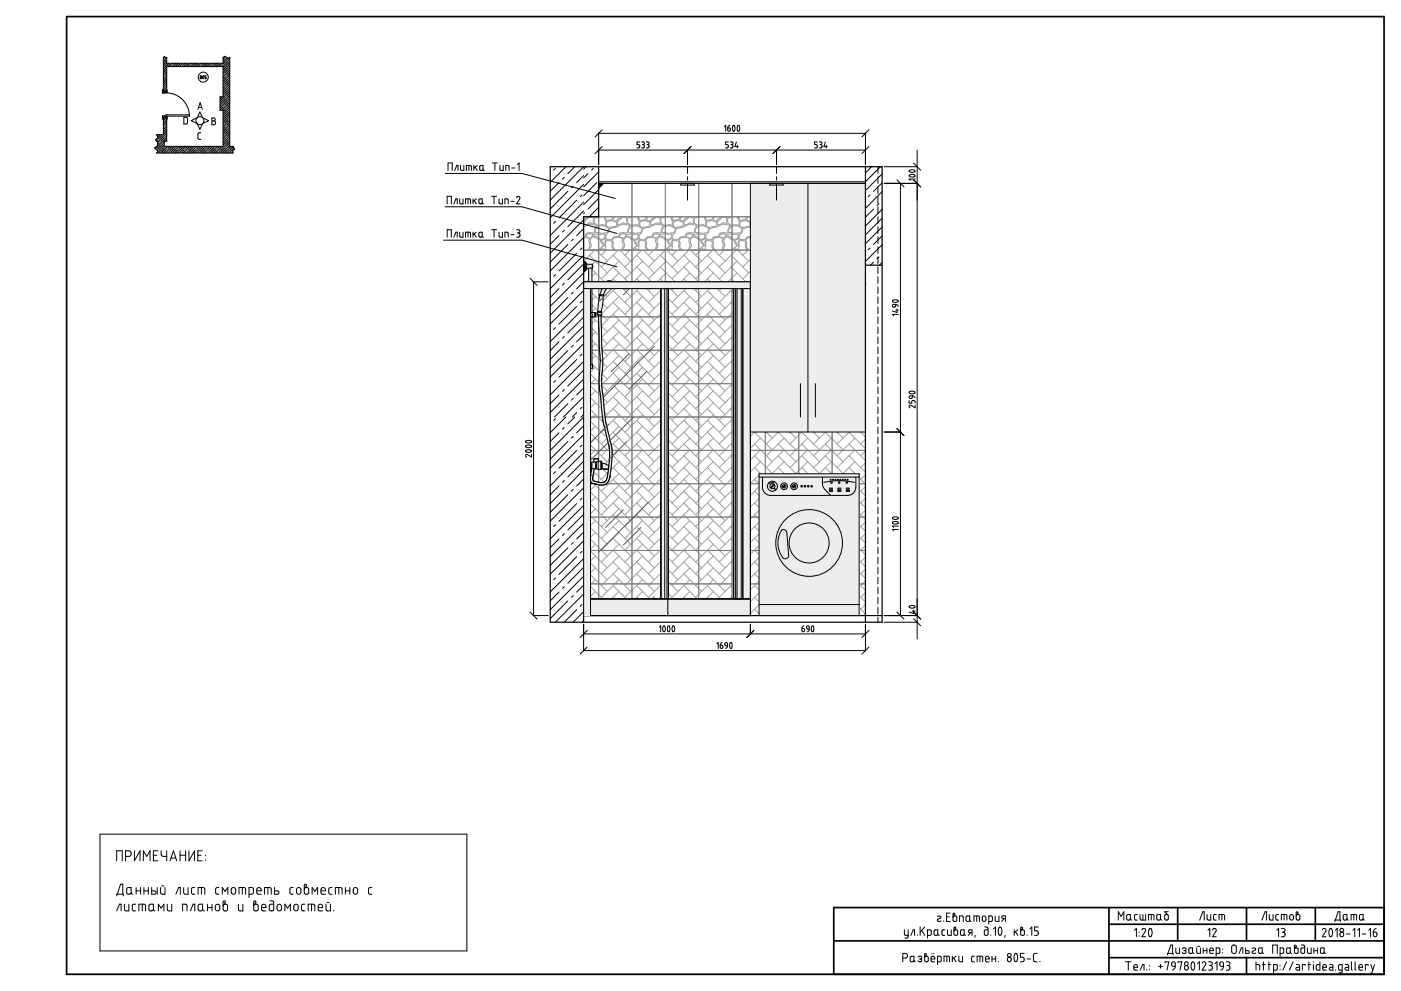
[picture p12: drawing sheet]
<svg xmlns="http://www.w3.org/2000/svg" width="420mm" height="297mm" viewBox="0 0 420 297" stroke-linecap="round" stroke-linejoin="round" font-family="sans-serif">
<path d="M179.5 55h1.5l-1.5 1.5z" fill="#000"/>
<g fill="none" stroke="#a0a0a0" stroke-width=".3">
<path d="M175 71.2l.6-.1 .8 .3 .3 .3-.2 .7a2.22 2.22 0 0 1-.2 2.6M175 68a3.7 3.7 0 0 1 3.6-.5 1.03 1.03 0 0 1-.3 1.3v1l-1.4-.1a1.09 1.09 0 0 0-1.4 1l-.5 .2M175.6 65.8l1.1-.7 1.3 .3-.1 1.7-.9-.3-.4 .1a1.21 1.21 0 0 1-1.4 .4l-.1-.8 .4-.3zM175.9 70.4l1.4-.3a.71 .71 0 0 1 .3 .8 .71 .71 0 0 1-.8 .5l-1-.4zM176.3 65l-1.3 1.1M176.8 76.5l5.3 5.3M177.5 75h.1M177.5 65h.1M177.5 65h.5M177.6 71.1h.8l1.7 1 .2 .7 .8 1-.6 .2v.3l-1.7 .7-.2-.2-1.1 .2-.5-.2-.1-.4a1.08 1.08 0 0 0 .2-1.5l-.1-1zM177.9 70.4l1.1-.3 .7 .2 1.5-.1a1.06 1.06 0 0 1-.2 1.4 1.06 1.06 0 0 1-1.5-.2 1.61 1.61 0 0 0-1.6-.6zM178 75h.1"/>
<path d="M178 65h.1M178.3 75l-3.3 3.3M178.6 78.3l-3.6 3.5M178.8 75l3.3 3.3M178.8 75h.1M178.8 65h.1M179 68.1a2.29 2.29 0 0 1 3 .2l.6 .2-.6 1.3-1.3 .2-1.2-.3a.79 .79 0 0 1-1.1-.4 .79 .79 0 0 1 .5-1zM179.5 75h.1M179.5 74.8h.1M179.5 65h.1M179.5 65l-1.3 .5a1.53 1.53 0 0 0 1.7 2l1-.2 .7 .5a2.84 2.84 0 0 0-.4-2.5v-.3M179.5 75l1.2-.4 .5 .4"/>
<path d="M180.3 72.1l1.1-.7 .3 .5a1.23 1.23 0 0 0-.2 1.7h-.3l-.4-.5zM181.4 75h.1M181.4 65h.1M181.4 75l.2-2.5 .4-.4 1.2 .1 .4 .5a2 2 0 0 0 .2 2l-.1 .3M181.4 65v.2a.96 .96 0 0 0 1.5 .7l.6-.1 .2-.8M181.8 75l-1.5 1.5M182 66.6a2.05 2.05 0 0 1 2.9 .4v.3a.93 .93 0 0 1-1.2 .7 1.27 1.27 0 0 1-1.8-.3l-.1-.8zM182.8 68.6l2.2-.6a3.6 3.6 0 0 1 3.6-.5 1.08 1.08 0 0 1-.3 1.3v1l-1.4-.1a1.09 1.09 0 0 0-1.4 1l-1.5 .4a1.25 1.25 0 0 1-1.2 .8 1.25 1.25 0 0 1-1.2-.9zM183.9 76.5l3.5 3.5M184.2 75h.1M184.2 65h.1M184.2 75v-.4l-.4-.6 .1-1.2a.96 .96 0 0 1-.1-1.1 .96 .96 0 0 1 .9-.5l.9-.1 .8 .3 .3 .3-.2 .7a2.18 2.18 0 0 1-.2 2.6"/>
<path d="M184.2 65l-.3 .7a.7 .7 0 0 0 1 .5l1.4-1.2M185.4 75l-5.1 5M185.6 78.3l-5.3 5.3M185.6 65.8l.7-.3a1.02 1.02 0 0 1 1.7-.1l-.1 1.7-.9-.3-.4 .1a1.18 1.18 0 0 1-1.4 .4l-.1-.8 .4-.3zM185.9 75l3.3 3.3M185.9 70.4l.4-.2a1.04 1.04 0 0 1 1.4 .2v.3l-.7 .8-1.2-.5zM187.5 75h.1M187.5 65h.1M187.5 65h.5M187.6 71.1h.8l1.7 1 .2 .7 .8 1-.6 .2v.3l-1.7 .7-.2-.2-1.1 .2-.5-.2-.1-.4a1.11 1.11 0 0 0 .2-1.5l-.1-1zM187.9 70.4l1.1-.3 .7 .2 1.5-.1a1.06 1.06 0 0 1-.2 1.4 1.06 1.06 0 0 1-1.5-.2 1.54 1.54 0 0 0-1.6-.6zM188 75h.1"/>
<path d="M188 65h.1M188.8 75h.1M188.8 65h.1M188.9 75l-1.5 1.5M189 68.1a2.27 2.27 0 0 1 3 .2h.5l.1 .2-.4 1.1a6.8 6.8 0 0 1-3.6 .1 1.22 1.22 0 0 1 .4-1.6zM189.5 75h.1M189.5 74.8h.1M189.5 65h.1M189.5 65l-.8 .3a1.04 1.04 0 0 0-.6 .9 1.04 1.04 0 0 0 .6 1 1.85 1.85 0 0 0 2.2 .1l.7 .5a3.5 3.5 0 0 0-.4-2.8M189.5 75l1.2-.4 .5 .4M190.3 72.1l1.1-.7 .3 .5a.98 .98 0 0 0-.3 1.3l.1 .4h-.3l-.4-.8-.4-.2zM190.9 76.5l5.3 5.3"/>
<path d="M191.4 75h.1M191.4 65h.1M191.4 65v.2a.96 .96 0 0 0 1.5 .7l.6-.1 .3-.8M191.4 75l.2-2.5 .4-.4 1.2 .1 .4 .5a1.95 1.95 0 0 0 .2 2v.3M192 66.6a2.04 2.04 0 0 1 2.9 .4v.3a.92 .92 0 0 1-1.2 .7 1.27 1.27 0 0 1-1.8-.3l-.1-.8zM192.4 75l-5 5M192.7 78.3l-5.3 5.3M192.7 68.7l2.3-.7a3.7 3.7 0 0 1 3.6-.5 1.03 1.03 0 0 1-.3 1.3v1l-1.4-.1a1.09 1.09 0 0 0-1.4 1l-.8 .3a1.02 1.02 0 0 0-1.2 .8l-.4 .1a1.22 1.22 0 0 1-1.5-.9l.2-.7 .7-.8zM193 75l3.2 3.3M194.2 75h.1M194.2 65h.1M194.2 75l-.1-.5a.94 .94 0 0 1-.2-1.2v-.5a.96 .96 0 0 1-.1-1.1 .96 .96 0 0 1 .9-.5l.9-.1 .8 .3 .3 .3-.2 .7a2.29 2.29 0 0 1-.2 2.6"/>
<path d="M194.2 65l-.3 .7a.67 .67 0 0 0 1.1 .4l1.3-1.1M195.6 65.8l1.1-.7 1.3 .3-.1 1.7-.9-.3-.4 .1a1.18 1.18 0 0 1-1.4 .4l-.1-.8 .4-.3zM195.9 70.4l1.4-.3 .3 .1 .1 .5-.7 .8-1.2-.5zM196 75l-1.5 1.5M197.5 75h.1M197.5 65h.1M197.5 65h.5M197.6 71.1h.8l1.7 1 .2 .7 .8 1-.6 .2v.3l-1.7 .7-.2-.2-1.1 .2-.5-.2-.1-.4a1.08 1.08 0 0 0 .2-1.5l-.1-1zM197.9 70.4l1.1-.3 .7 .2 1.5-.1a1.05 1.05 0 0 1-.1 1.3 1.05 1.05 0 0 1-1.4 .1l-.2-.2a1.61 1.61 0 0 0-1.6-.6zM198 76.5l5.3 5.3M198 75h.1M198 65h.1"/>
<path d="M198.8 75h.1M198.8 65h.1M199 68.1a2.29 2.29 0 0 1 3 .2h.5l.1 .2-.6 1.3-1.3 .2-1.2-.3a.78 .78 0 0 1-1-.4 .78 .78 0 0 1 .4-1zM199.5 75h.1M199.5 74.8h.1M199.5 65h.1M199.5 65l-1.3 .5a1.53 1.53 0 0 0 1.7 2l1-.2 .7 .5a2.84 2.84 0 0 0-.4-2.5v-.3M199.8 78.3l-5.3 5.3M200 75l3.3 3.3M200.3 72.1l1.1-.7 .3 .5a.98 .98 0 0 0-.3 1.3l.1 .4h-.3l-.4-.8-.4-.2zM201.2 75l-.5-.4-1.2 .4-5 5M201.4 75h.1"/>
<path d="M201.4 65h.1M201.4 65v.2a.93 .93 0 0 0 1.5 .7l.6-.1 .3-.8M201.4 75l.2-2.5 .4-.4 1.2 .1 .4 .5a1.95 1.95 0 0 0 .2 2v.3M202 66.6a2.05 2.05 0 0 1 2.9 .4v.3a.93 .93 0 0 1-1.2 .7 1.27 1.27 0 0 1-1.8-.3l-.1-.8zM202.7 68.7l2.3-.7a3.6 3.6 0 0 1 3.6-.5 1.03 1.03 0 0 1-.3 1.3v1l-1.4-.1a1.09 1.09 0 0 0-1.4 1l-1.5 .4a1.25 1.25 0 0 1-1.2 .8 1.25 1.25 0 0 1-1.2-.9l.2-.7 .7-.8zM203.1 75l-1.6 1.5M203.3 78.3l-1.8 1.7M204.2 75h.1M204.2 65h.1M204.2 75l.1-.2-.5-.8 .1-1.2a.96 .96 0 0 1-.1-1.1 .96 .96 0 0 1 .9-.5l.9-.1 .8 .3 .3 .3-.2 .7a2.22 2.22 0 0 1-.2 2.6M204.2 65l-.3 .7a.67 .67 0 0 0 1.1 .4l1.3-1.1M205.1 76.5l5.3 5.3"/>
<path d="M205.6 65.8l1.1-.7 1.3 .3-.1 1.7-.9-.3-.4 .1a1.18 1.18 0 0 1-1.4 .4l-.1-.8 .4-.3zM205.9 70.4l.4-.2a1.04 1.04 0 0 1 1.4 .2v.3l-.7 .8-1.2-.5zM206.6 75l-3.3 3.3M206.9 78.3l-1.8 1.7M207.1 75l3.3 3.3M207.5 75h.1M207.5 65h.1M207.5 65h.5M207.6 71.1h.8l1.7 1 .2 .7 .8 1-.6 .2v.3l-1.7 .7-.2-.2-1.1 .2-.5-.2-.1-.4a1.11 1.11 0 0 0 .2-1.5l-.1-1zM207.9 70.4l1.1-.3 .7 .2 1.5-.1a1.06 1.06 0 0 1-.2 1.4 1.06 1.06 0 0 1-1.5-.2 1.54 1.54 0 0 0-1.6-.6zM208 75h.1M208 65h.1"/>
<path d="M208.8 75h.1M208.8 65h.1M209 68.1a2.27 2.27 0 0 1 3 .2h.5l.1 .2-.4 1.1a6.8 6.8 0 0 1-3.6 .1 1.22 1.22 0 0 1 .4-1.6zM209.5 75h.1M209.5 74.8h.1M209.5 65h.1M209.5 65l-1.3 .5a1.53 1.53 0 0 0 1.7 2 1.23 1.23 0 0 1 1.7 .3 3.6 3.6 0 0 0-.4-2.8M209.5 75l1.2-.4 .5 .4M210.1 75l-1.5 1.5M210.3 72.1l1.1-.7 .3 .5a.98 .98 0 0 0-.3 1.3l.1 .4h-.3l-.4-.8-.4-.2zM211.4 75h.1M211.4 65h.1"/>
<path d="M211.4 65v.2a.96 .96 0 0 0 1.5 .7l.6-.1 .3-.8M211.4 75l.2-2.5 .4-.4 1.2 .1 .4 .5a1.86 1.86 0 0 0 .2 2v.3M212 66.6a2.04 2.04 0 0 1 2.9 .4v.3a.9 .9 0 0 1-1.2 .7 1.27 1.27 0 0 1-1.8-.3l-.1-.8zM212.2 76.5l3.5 3.5M212.8 68.6l2.2-.6a3.7 3.7 0 0 1 3.6-.5 1.03 1.03 0 0 1-.3 1.3v1l-1.4-.1a1.09 1.09 0 0 0-1.4 1l-1.5 .4a1.25 1.25 0 0 1-1.2 .8 1.25 1.25 0 0 1-1.2-.9zM213.7 75l-5.1 5M213.9 78.3l-5.3 5.3M214.2 75h.1M214.2 65h.1M214.2 65l-.3 .7a.67 .67 0 0 0 1.1 .4l1.3-1.1M215.6 65.8l1.1-.7 1.3 .3-.1 1.7-.9-.3-.4 .1a1.18 1.18 0 0 1-1.4 .4l-.1-.8 .4-.3zM215.9 70.4l.4-.2a1.04 1.04 0 0 1 1.4 .2v.3l-.7 .8-1.2-.5z"/>
<path d="M216.3 75a2.18 2.18 0 0 0 .2-2.6l.2-.7a1.9 1.9 0 0 0-3 .3l.1 2 .5 .8-.1 .2 3.3 3.3M217.2 75l-1.5 1.5M217.5 78.3l-1.8 1.7M217.5 75h.1M217.5 65h.1M217.5 65h.5M217.6 71.1h.8l1.7 1 .2 .7 .8 1-.6 .2v.3l-1.7 .7-.2-.2-1.1 .2-.5-.2-.1-.4a1.08 1.08 0 0 0 .2-1.5l-.1-1zM217.9 70.4l1.1-.3 .7 .2 1.5-.1a1.05 1.05 0 0 1-.1 1.3 1.05 1.05 0 0 1-1.4 .1l-.2-.2a1.61 1.61 0 0 0-1.6-.6zM218 75h.1M218 65h.1M218.8 75h.1M218.8 65h.1"/>
<path d="M219 68.1a2.29 2.29 0 0 1 3 .2h.5l.1 .2-.6 1.3-1.3 .2-1.2-.3a.78 .78 0 0 1-1-.4 .78 .78 0 0 1 .4-1zM219.2 76.5l5.3 5.3M219.5 75h.1M219.5 74.8h.1M219.5 65h.1M219.5 65l-1.3 .5a1.53 1.53 0 0 0 1.7 2l1-.2 .7 .5a2.84 2.84 0 0 0-.4-2.5v-.3M219.5 75l1.2-.4 .5 .4M220.3 72.1l1.1-.7 .3 .5a.98 .98 0 0 0-.3 1.3l.1 .4h-.3l-.4-.8-.4-.2zM220.7 75l-3.2 3.3M221 78.3l-1.8 1.7M221.3 75l3.2 3.3M221.4 75h.1"/>
<path d="M221.4 65h.1M221.4 65v.2a.96 .96 0 0 0 1.5 .7l.6-.1 .3-.8M221.4 75l.2-2.5 .4-.4 1.2 .1 .4 .5a1.95 1.95 0 0 0 .2 2v.3M222 66.6a2.05 2.05 0 0 1 2.9 .4v.3a.93 .93 0 0 1-1.2 .7 1.27 1.27 0 0 1-1.8-.3l-.1-.8zM222.7 68.7l2.3-.7a3.6 3.6 0 0 1 3.6-.5 1.03 1.03 0 0 1-.3 1.3v1l-1.4-.1a1.12 1.12 0 0 0-1.4 1l-.8 .3a1.02 1.02 0 0 0-1.2 .8l-.4 .1a1.2 1.2 0 0 1-1.5-.9l.2-.7 .7-.8zM224.2 75h.1M224.2 65h.1M224.2 65l-.3 .7a.67 .67 0 0 0 1.1 .4l1.3-1.1M225.6 65.8l1.1-.7 1.3 .3-.1 1.7-.9-.3-.4 .1a1.18 1.18 0 0 1-1.4 .4l-.1-.8zM225.9 70.4l.4-.2a1.04 1.04 0 0 1 1.4 .2v.3l-.7 .8-1.2-.5zM226.3 76.5l3.5 3.5M226.3 75a2.22 2.22 0 0 0 .2-2.6l.2-.7a1.91 1.91 0 0 0-3 .3l.2 .8-.1 1.2 .5 .8-1.5 1.7"/>
<path d="M227.5 75h.1M227.5 65h.1M227.5 65h.5M227.6 71.1h.8l1.7 1 .2 .7 .8 1-.6 .2v.3l-1.7 .7-.2-.2-1.1 .2-.5-.2-.1-.4a1.13 1.13 0 0 0 .2-1.5l-.1-1zM227.8 75l-5 5M227.9 70.4l1.1-.3 .7 .2 1.5-.1a1.06 1.06 0 0 1-.2 1.4 1.06 1.06 0 0 1-1.5-.2 1.54 1.54 0 0 0-1.6-.6zM228 75h.1M228 65h.1M228.1 78.3l-5.3 5.3M228.3 75l3.3 3.3M228.8 75h.1M228.8 65h.1"/>
<path d="M229 68.1a2.29 2.29 0 0 1 3.1 .2l.5 .2-.5 1.3-1.4 .2-1.2-.3a.78 .78 0 0 1-1-.4 .78 .78 0 0 1 .4-1zM229.5 75h.1M229.5 74.8h.1M229.5 65h.1M229.5 65l-1.3 .5a1.53 1.53 0 0 0 1.7 2l1-.2 .7 .5a3.6 3.6 0 0 0-.4-2.8M229.5 75l1.2-.4 .5 .4M230.3 72.1l1.1-.7 .3 .5a.98 .98 0 0 0-.3 1.3l.1 .4h-.3l-.4-.8-.4-.2zM231.4 75l-1.6 1.5M231.4 75h.1M231.4 65h.1M231.4 65v.2a.96 .96 0 0 0 1.5 .7l.6-.1 .3-.8M231.4 75l.2-2.5 .5-.4 1.1 .1 .4 .5a1.86 1.86 0 0 0 .2 2v.3"/>
<path d="M231.6 78.3l-1.8 1.7M232.1 66.6a2.05 2.05 0 0 1 2.8 .4v.3a.93 .93 0 0 1-1.2 .7 1.27 1.27 0 0 1-1.8-.3l-.1-.8zM232.8 68.6l2.2-.6a3.7 3.7 0 0 1 3.6-.5 1.03 1.03 0 0 1-.3 1.3v1l-1.4-.1a1.09 1.09 0 0 0-1.4 1l-1.5 .4a1.25 1.25 0 0 1-1.2 .8 1.25 1.25 0 0 1-1.2-.9zM233.4 76.5l5.3 5.3M234.3 75h.1M234.3 65h.1M234.3 75v-.4l-.5-.6 .1-1.2a.98 .98 0 0 1-.1-1.1 .98 .98 0 0 1 .9-.5l.9-.1 .8 .3 .3 .3-.2 .7a2.18 2.18 0 0 1-.2 2.6M234.3 65l-.4 .7a.67 .67 0 0 0 1.1 .4l1.3-1.1M234.9 75l-3.3 3.3M235.1 78.3l-5.3 5.3M235.4 75l3.3 3.3M235.6 65.8l.7-.3a1.02 1.02 0 0 1 1.7-.1l-.1 1.7-.9-.3-.4 .1a1.18 1.18 0 0 1-1.4 .4l-.1-.8 .4-.3z"/>
<path d="M235.9 70.4l.4-.2a1.04 1.04 0 0 1 1.4 .2v.3l-.7 .8-1.2-.5zM237.5 75h.1M237.5 65h.1M237.5 65h.5M237.6 71.1h.8l1.7 1 .2 .7 .9 1-.7 .2v.3l-1.7 .7-.2-.2-1.1 .2-.5-.2-.1-.4a1.11 1.11 0 0 0 .3-1.5l-.2-1zM237.9 70.4l1.1-.3 .7 .2 1.5-.1a1.05 1.05 0 0 1-.1 1.3 1.05 1.05 0 0 1-1.4 .1 1.89 1.89 0 0 0-1.8-.8zM238 75h.1M238 65h.1M238.4 75l-1.5 1.5M238.8 75h.1M238.8 65h.1M239 68.1a2.29 2.29 0 0 1 3 .2h.5l.1 .2-.3 1.1a6.9 6.9 0 0 1-3.7 .1 1.28 1.28 0 0 1 .4-1.6z"/>
<path d="M239.5 75h.1M239.5 74.8h.1M239.5 65h.1M239.5 65l-.8 .3a1.04 1.04 0 0 0-.6 .9 1.04 1.04 0 0 0 .6 1 1.85 1.85 0 0 0 2.2 .1l.7 .5a2.84 2.84 0 0 0-.4-2.5v-.3M239.5 75l1.2-.4 .5 .4M240.3 72.1l1.1-.7 .3 .5a.98 .98 0 0 0-.3 1.3l.1 .4h-.3l-.4-.8-.3-.2zM240.5 76.5l3.5 3.5M241.4 75h.1M241.4 65h.1M241.4 65v.2a.96 .96 0 0 0 1.6 .7l.5-.1 .3-.8M241.4 75l.2-2.5 .4-.4 1.2 .1 .4 .5a1.95 1.95 0 0 0 .2 2v.3M242 75l-5.1 5"/>
<path d="M242 66.6a2.05 2.05 0 0 1 2.9 .4v.3a.93 .93 0 0 1-1.2 .7 1.27 1.27 0 0 1-1.8-.3v-.8zM242.2 78.3l-5.3 5.3M242.5 75l3.2 3.3M242.7 68.7l2.3-.7a3.7 3.7 0 0 1 3.6-.5 1.03 1.03 0 0 1-.3 1.3v1l-1.3-.1a1.09 1.09 0 0 0-1.4 1l-.8 .3a1.02 1.02 0 0 0-1.3 .8l-.4 .1a1.22 1.22 0 0 1-1.5-.9l.3-.7 .6-.8zM244.2 75h.1M244.2 65h.1M244.2 75l.1-.2-.5-.8 .1-1.2a.96 .96 0 0 1-.1-1.1 .96 .96 0 0 1 1-.5l.8-.1 .8 .3 .3 .3-.2 .7a2.22 2.22 0 0 1-.2 2.6M244.2 65l-.3 .7a.67 .67 0 0 0 1.1 .4l1.3-1.1M245.5 75l-1.5 1.5M245.6 65.8l1.1-.7 1.4 .3-.2 1.7-.9-.3-.4 .1a1.18 1.18 0 0 1-1.4 .4v-.8l.4-.3zM245.9 70.4l1.5-.3a.71 .71 0 0 1 .2 .8 .71 .71 0 0 1-.8 .5l-.9-.4zM247.5 76.5l5.3 5.3"/>
<path d="M247.5 75h.1M247.5 65h.1M247.5 65h.6M247.6 71.1h.9l1.6 1 .2 .7 .8 1-.6 .2v.3l-1.7 .7-.2-.2-1.1 .2-.5-.2v-.4a1.08 1.08 0 0 0 .1-1.5l-.1-1zM247.9 70.4l1.1-.3 .7 .2 1.5-.1a1.06 1.06 0 0 1-.2 1.4 1.06 1.06 0 0 1-1.4-.2 1.61 1.61 0 0 0-1.7-.6zM248.1 75h.1M248.1 65h.1M248.8 75h.1M248.8 65h.1M249 75l-5 5M249 68.1a2.29 2.29 0 0 1 3.1 .2l.5 .2-.5 1.3-1.4 .2-1.1-.3a.79 .79 0 0 1-1.1-.4 .79 .79 0 0 1 .4-1zM249.3 78.3l-1.8 1.7"/>
<path d="M249.5 75l3.3 3.3M249.6 75h.1M249.6 74.8h.1M249.6 65h.1M249.6 65l-1.4 .5a1.53 1.53 0 0 0 1.7 2l1.1-.2 .7 .5a3.6 3.6 0 0 0-.5-2.8M249.6 75l1.1-.4 .5 .4M250.3 72.1l1.1-.7 .3 .5a1.26 1.26 0 0 0-.2 1.7h-.3l-.4-.5zM251.4 75h.1M251.4 65h.1M251.4 65v.2a.96 .96 0 0 0 1.5 .7l.7-.1 .2-.8M251.4 75l.3-2.5 .4-.4 1.1 .1 .4 .5a2 2 0 0 0 .3 2l-.1 .3M252.1 66.6a2.05 2.05 0 0 1 2.9 .4v.3a.93 .93 0 0 1-1.3 .7 1.27 1.27 0 0 1-1.8-.3l-.1-.8z"/>
<path d="M252.6 75l-1.5 1.5M252.8 68.6l2.2-.6a3.7 3.7 0 0 1 3.7-.5 1.08 1.08 0 0 1-.4 1.3v1l-1.4-.1a1.09 1.09 0 0 0-1.4 1l-1.5 .4a1.25 1.25 0 0 1-1.2 .8 1.25 1.25 0 0 1-1.1-.9zM254.3 75h.1M254.3 65h.1M254.3 75v-.4l-.4-.6v-1.2a.98 .98 0 0 1-.1-1.1 .98 .98 0 0 1 .9-.5l1-.1 .8 .3 .3 .3-.3 .7a2.18 2.18 0 0 1-.2 2.6M254.3 65l-.4 .7a.67 .67 0 0 0 1.1 .4l1.3-1.1M254.6 76.5l4.9 4.9M255.7 65.8l.6-.3a1.02 1.02 0 0 1 1.7-.1l-.1 1.7-.9-.3-.4 .1a1.18 1.18 0 0 1-1.4 .4l-.1-.8 .4-.3zM255.9 70.4l.4-.2a1.04 1.04 0 0 1 1.4 .2v.3l-.7 .8-1.2-.5zM256.1 75l-5 5M256.4 78.3l-5.3 5.3M256.6 75l2.9 2.9"/>
<path d="M257.6 75h.1M257.6 65h.1M257.6 65h.4M258 75h.1M258 65h.1M258.8 75h.1M258.8 65h.1M259.5 75.1l-1.4 1.4M259.5 78.6l-1.4 1.4M259.5 71.8l-1.1-.7h-.8l-.6 .8 .2 1a1.11 1.11 0 0 1-.3 1.5l.1 .4 .6 .2 1.9-.2M259.5 70.2l-.5-.1-1.1 .3v.4l.4 .1a1.18 1.18 0 0 1 1.2 .5M259.5 67.9a1.32 1.32 0 0 0-.8 1.8h.8"/>
<path d="M259.5 65l-.8 .3a1.04 1.04 0 0 0-.6 .9 1.04 1.04 0 0 0 .6 1l.8 .4M176.8 97.7l5.3 5.3M176.8 94.2l-1.8 1.7M176.8 94.2l5.3 5.3M176.8 90.6l5.3 5.3M176.8 83.6l3.5 3.5M176.8 87.1l1.8 1.8M176.8 80l5.3 5.3M178.6 95.9l-3.6 3.6M178.6 99.5l-3.6 3.5M178.6 88.9l3.5 3.5M178.6 92.4l-1.8 1.8"/>
<path d="M178.6 81.8l-3.6 3.5M178.6 85.3l-3.6 3.6M178.6 88.9l-3.6 3.5M180.3 87.1l1.8 1.8M182.1 99.5l-1.8 1.8M183.9 94.2l1.7 1.7M183.9 97.7l5.3 5.3M183.9 90.6l5.3 5.3M183.9 83.6l5.3 5.3M183.9 87.1l5.3 5.3M183.9 80l1.7 1.8M185.6 99.5l-1.7 1.8"/>
<path d="M185.6 88.9l-5.3 5.3M185.6 92.4l-5.3 5.3M185.6 95.9l-3.5 3.6M185.6 95.9l3.6 3.6M185.6 85.3l-5.3 5.3M185.6 81.8l-5.3 5.3M185.6 81.8l3.6 3.5M187.4 80l1.8 1.8M189.5 85h.1M190.9 97.7l3.6 3.6M190.9 90.6l5.3 5.3M190.9 83.6l3.6 3.5"/>
<path d="M190.9 94.2l5.3 5.3M190.9 87.1l1.8 1.8M190.9 80l5.3 5.3M192.7 99.5l-5.3 5.3M192.7 92.4l-5.3 5.3M192.7 81.8l-5.3 5.3M192.7 88.9l-5.3 5.3M192.7 95.9l-5.3 5.4M192.7 88.9l3.5 3.5M192.7 85.3l-5.3 5.3M194.5 87.1l1.7 1.8M196.2 99.5l-1.7 1.8"/>
<path d="M198 94.2l5.3 5.3M198 97.7l5.3 5.3M198 90.6l5.3 5.3M198 87.1l5.3 5.3M198 80l5.3 5.3M198 83.6l5.3 5.3M199.8 99.5l-5.3 5.3M199.8 95.9l-3.6 3.6M199.8 92.4l-5.3 5.3M199.8 85.3l-5.3 5.3M199.8 81.8l-5.3 5.3M199.8 88.9l-5.3 5.3"/>
<path d="M203.3 92.4l-1.8 1.8M205.1 94.2l-3.6 3.5M205.1 80l-3.6 3.6M205.1 97.7l3.5 3.6M205.1 90.6l5.3 5.3M205.1 83.6l5.3 5.3M205.1 94.2l5.3 5.3M205.1 87.1l5.3 5.3M205.1 80l5.3 5.3M206.9 99.5l-5.4 5.3M206.9 95.9l-5.4 5.4M206.9 88.9l-3.6 3.5"/>
<path d="M206.9 81.8l-5.4 5.3M206.9 85.3l-5.4 5.3M206.9 92.4l-1.8 1.8M210.4 85.3l-1.8 1.8M210.4 99.5l-1.8 1.8M212.2 87.1l-3.6 3.5M212.2 97.7l5.3 5.3M212.2 90.6l5.3 5.3M212.2 94.2l5.3 5.3M212.2 87.1l5.3 5.3M212.2 80l5.3 5.3M212.2 83.6l5.3 5.3"/>
<path d="M213.9 99.5l-5.3 5.3M213.9 92.4l-5.3 5.3M213.9 95.9l-3.5 3.6M213.9 88.9l-5.3 5.3M213.9 81.8l-3.5 3.5M213.9 85.3l-1.7 1.8M215.7 80l1.8 1.8M217.5 92.4l-1.8 1.8M219.2 94.2l-3.5 3.5M219.2 80l-3.5 3.6M219.2 97.7l3.6 3.6M219.2 94.2l5.3 5.3"/>
<path d="M219.2 83.6l5.3 5.3M219.2 87.1l5.3 5.3M219.2 90.6l5.3 5.3M219.2 80l5.3 5.3M221 95.9l-5.3 5.4M221 99.5l-5.3 5.3M221 92.4l-1.8 1.8M221 85.3l-5.3 5.3M221 88.9l-3.5 3.5M221 81.8l-5.3 5.3M224.5 85.3l-1.7 1.8M226.3 97.7l5.3 5.3"/>
<path d="M226.3 94.2l1.8 1.7M226.3 90.6l3.5 3.6M226.3 87.1l-3.5 3.5M226.3 83.6l5.3 5.3M226.3 87.1l5.3 5.3M226.3 80l1.8 1.8M228.1 92.4l-5.3 5.3M228.1 95.9l-5.3 5.4M228.1 85.3l-1.8 1.8M228.1 81.8l-3.6 3.5M228.1 95.9l3.5 3.6M228.1 99.5l-1.8 1.8"/>
<path d="M228.1 88.9l-5.3 5.3M228.1 81.8l3.5 3.5M229.8 94.2l1.8 1.7M229.8 80l1.8 1.8M233.4 97.7l3.5 3.6M233.4 90.6l5.3 5.3M233.4 94.2l5.3 5.3M233.4 83.6l3.5 3.5M233.4 87.1l1.7 1.8M233.4 80l5.3 5.3M235.1 95.9l-5.3 5.4M235.1 99.5l-5.3 5.3"/>
<path d="M235.1 92.4l-5.3 5.3M235.1 85.3l-5.3 5.3M235.1 88.9l-5.3 5.3M235.1 88.9l3.6 3.5M235.1 81.8l-5.3 5.3M236.9 87.1l1.8 1.8M238.7 99.5l-1.8 1.8M240.5 94.2l1.7 1.7M240.5 97.7l5.2 5.3M240.5 90.6l3.5 3.6M240.5 83.6l5.2 5.3M240.5 87.1l5.2 5.3"/>
<path d="M240.5 80l1.7 1.8M242.2 88.9l-5.3 5.3M242.2 92.4l-5.3 5.3M242.2 81.8l-5.3 5.3M242.2 95.9l-3.5 3.6M242.2 99.5l-1.7 1.8M242.2 85.3l-5.3 5.3M242.2 95.9l3.5 3.6M242.2 81.8l3.5 3.5M244 94.2l1.7 1.7M244 80l1.7 1.8M245.7 92.4l-1.7 1.8"/>
<path d="M247.5 94.2l-3.5 3.5M247.5 80l-3.5 3.6M247.5 97.7l3.6 3.6M247.5 90.6l5.3 5.3M247.5 87.1l5.3 5.3M247.5 83.6l5.3 5.3M247.5 94.2l5.3 5.3M247.5 80l5.3 5.3M249.3 95.9l-5.3 5.4M249.3 81.8l-5.3 5.3M249.3 99.5l-5.3 5.3M249.3 92.4l-1.8 1.8"/>
<path d="M249.3 85.3l-5.3 5.3M249.3 88.9l-3.6 3.5M252.8 85.3l-1.7 1.8M254.6 87.1l-3.5 3.5M254.6 97.7l4.9 5M254.6 94.2l4.9 4.9M254.6 90.6l4.9 5M254.6 87.1l4.9 5M254.6 83.6l4.9 4.9M254.6 80l4.9 5M256.4 99.5l-5.3 5.3M256.4 95.9l-5.3 5.4"/>
<path d="M256.4 92.4l-5.3 5.3M256.4 88.9l-5.3 5.3M256.4 85.3l-1.8 1.8M256.4 81.8l-3.6 3.5M259.5 85h.1M259.5 99.8l-1.4 1.5M259.5 82.1l-1.4 1.5M259.5 85.7l-1.4 1.4M259.5 89.2l-1.4 1.4M259.5 96.3l-1.4 1.4M259.5 92.8l-1.4 1.4M176.8 115.4l5.3 5.3"/>
<path d="M176.8 118.9l5.3 5.3M176.8 111.9l3.5 3.5M176.8 108.3l-1.8 1.8M176.8 104.8l5.3 5.3M176.8 108.3l5.3 5.3M176.8 101.3l5.3 5.3M178.6 110.1l-3.6 3.5M178.6 113.6l-3.6 3.6M178.6 117.2l-3.6 3.5M178.6 106.6l-1.8 1.7M178.6 103l-3.6 3.6M180.3 115.4l1.8 1.8"/>
<path d="M182.1 113.6l-1.8 1.8M183.9 118.9l3.5 3.6M183.9 111.9l5.3 5.3M183.9 104.8l5.3 5.3M183.9 115.4l5.3 5.3M183.9 108.3l5.3 5.3M183.9 101.3l-3.6 3.5M183.9 101.3l5.3 5.3M185.6 113.6l-5.3 5.3M185.6 117.2l-5.3 5.3M185.6 103l-5.3 5.3M185.6 110.1l-3.5 3.5"/>
<path d="M185.6 106.6l-5.3 5.3M189.2 106.6l-1.8 1.7M190.9 108.3l-3.5 3.6M190.9 115.4l5.3 5.3M190.9 111.9l5.3 5.3M190.9 118.9l5.3 5.3M190.9 108.3l5.3 5.3M190.9 101.3l5.3 5.3M190.9 104.8l5.3 5.3M192.7 110.1l-5.3 5.3M192.7 117.2l-3.5 3.5M192.7 103l-3.5 3.6"/>
<path d="M192.7 113.6l-5.3 5.3M192.7 106.6l-1.8 1.7M194.5 101.3l1.7 1.7M196.2 113.6l-1.7 1.8M198 118.9l5.3 5.3M198 111.9l5.3 5.3M198 115.4l5.3 5.3M198 104.8l3.5 3.5M198 108.3l5.3 5.3M198 101.3l5.3 5.3M199.8 117.2l-5.3 5.3M199.8 113.6l-5.3 5.3"/>
<path d="M199.8 106.6l-5.3 5.3M199.8 110.1l-3.6 3.5M199.8 103l-5.3 5.3M201.5 108.3l1.8 1.8M205.1 118.9l5.3 5.3M205.1 111.9l5.3 5.3M205.1 115.4l1.8 1.8M205.1 108.3l5.3 5.3M205.1 104.8l5.3 5.3M205.1 101.3l1.8 1.7M206.9 110.1l-5.4 5.3M206.9 113.6l-5.4 5.3"/>
<path d="M206.9 117.2l-5.4 5.3M206.9 106.6l-5.4 5.3M206.9 103l-5.4 5.3M206.9 117.2l3.5 3.5M206.9 103l3.5 3.6M208.6 101.3l1.8 1.7M212.2 115.4l-3.6 3.5M212.2 118.9l5.3 5.3M212.2 115.4l5.3 5.3M212.2 111.9l5.3 5.3M212.2 104.8l3.5 3.5M212.2 108.3l1.7 1.8"/>
<path d="M212.2 101.3l5.3 5.3M213.9 117.2l-5.3 5.3M213.9 103l-5.3 5.3M213.9 106.6l-5.3 5.3M213.9 110.1l-5.3 5.3M213.9 110.1l3.6 3.5M213.9 113.6l-1.7 1.8M215.7 108.3l1.8 1.8M219.2 111.9l3.6 3.5M219.2 118.9l5.3 5.3M219.2 115.4l5.3 5.3M219.2 101.3l5.3 5.3"/>
<path d="M219.2 104.8l5.3 5.3M219.2 108.3l5.3 5.3M221 110.1l-5.3 5.3M221 113.6l-5.3 5.3M221 117.2l-5.3 5.3M221 106.6l-5.3 5.3M221 103l-5.3 5.3M222.8 115.4l1.7 1.8M222.8 101.3l1.7 1.7M224.5 113.6l-1.7 1.8M226.3 118.9l3.5 3.6M226.3 115.4l-3.5 3.5"/>
<path d="M226.3 108.3l1.8 1.8M226.3 111.9l5.3 5.3M226.3 115.4l5.3 5.3M226.3 104.8l3.5 3.5M226.3 101.3l-3.5 3.5M226.3 101.3l5.3 5.3M228.1 113.6l-1.8 1.8M228.1 117.2l-5.3 5.3M228.1 103l-5.3 5.3M228.1 106.6l-5.3 5.3M228.1 110.1l-3.6 3.5M228.1 110.1l3.5 3.5"/>
<path d="M229.8 108.3l1.8 1.8M231.6 106.6l-1.8 1.7M233.4 108.3l-3.6 3.6M233.4 111.9l5.3 5.3M233.4 115.4l5.3 5.3M233.4 118.9l5.3 5.3M233.4 104.8l5.3 5.3M233.4 108.3l5.3 5.3M233.4 101.3l5.3 5.3M235.1 117.2l-3.5 3.5M235.1 110.1l-5.3 5.3M235.1 103l-3.5 3.6"/>
<path d="M235.1 113.6l-5.3 5.3M235.1 106.6l-1.7 1.7M236.9 101.3l1.8 1.7M238.7 113.6l-1.8 1.8M240.5 118.9l3.5 3.6M240.5 111.9l5.2 5.3M240.5 108.3l5.2 5.3M240.5 115.4l5.2 5.3M240.5 104.8l5.2 5.3M240.5 101.3l-3.6 3.5M240.5 101.3l5.2 5.3M242.2 113.6l-5.3 5.3"/>
<path d="M242.2 117.2l-5.3 5.3M242.2 103l-5.3 5.3M242.2 106.6l-5.3 5.3M242.2 110.1l-3.5 3.5M245.7 106.6l-1.7 1.7M247.5 118.9l5.3 5.3M247.5 111.9l3.6 3.5M247.5 115.4l1.8 1.8M247.5 108.3l5.3 5.3M247.5 104.8l5.3 5.3M247.5 101.3l1.8 1.7M249.3 113.6l-5.3 5.3"/>
<path d="M249.3 106.6l-5.3 5.3M249.3 110.1l-5.3 5.3M249.3 103l-3.6 3.6M249.3 117.2l3.5 3.5M249.3 117.2l-3.6 3.5M249.3 103l3.5 3.6M251.1 115.4l1.7 1.8M251.1 101.3l1.7 1.7M254.6 118.9l4.9 5M254.6 115.4l4.9 5M254.6 111.9l4.9 4.9M254.6 104.8l3.5 3.5"/>
<path d="M254.6 108.3l1.8 1.8M254.6 101.3l4.9 4.9M256.4 106.6l-5.3 5.3M256.4 110.1l-5.3 5.3M256.4 117.2l-5.3 5.3M256.4 113.6l-5.3 5.3M256.4 103l-5.3 5.3M256.4 110.1l3.1 3.2M258.1 108.3l1.4 1.4M259.5 103.4l-1.4 1.4M259.5 106.9l-1.4 1.4M259.5 114l-1.4 1.4"/>
<path d="M259.5 117.5l-1.4 1.4M259.5 110.4l-1.4 1.5M176.8 126l3.5 3.5M176.8 136.6l5.3 5.3M176.8 133.1l5.3 5.3M176.8 129.5l1.8 1.8M176.8 122.5l-1.8 1.7M176.8 122.5l5.3 5.3M178.6 138.4l-3.6 3.5M178.6 134.9l-3.6 3.5M178.6 131.3l3.5 3.6M178.6 124.2l-3.6 3.6"/>
<path d="M178.6 127.8l-3.6 3.5M178.6 131.3l-3.6 3.6M178.6 120.7l-1.8 1.8M180.3 129.5l1.8 1.8M183.9 133.1l3.5 3.5M183.9 136.6l1.7 1.8M183.9 129.5l5.3 5.4M183.9 126l5.3 5.3M183.9 122.5l1.7 1.7M185.6 131.3l-5.3 5.3M185.6 134.9l-5.3 5.2M185.6 138.4l-5.3 5.3"/>
<path d="M185.6 127.8l-5.3 5.3M185.6 138.4l3.6 3.5M185.6 120.7l-5.3 5.3M185.6 124.2l-5.3 5.3M185.6 124.2l3.6 3.6M187.4 136.6l1.8 1.8M187.4 122.5l1.8 1.7M189.2 120.7l-1.8 1.8M190.9 122.5l-3.5 3.5M190.9 133.1l5.3 5.3M190.9 126l3.6 3.5M190.9 136.6l5.3 5.3"/>
<path d="M190.9 129.5l1.8 1.8M190.9 122.5l5.3 5.3M192.7 138.4l-5.3 5.3M192.7 134.9l-5.3 5.2M192.7 124.2l-5.3 5.3M192.7 127.8l-5.3 5.3M192.7 131.3l-5.3 5.3M192.7 131.3l3.5 3.6M192.7 120.7l-1.8 1.8M194.5 129.5l1.7 1.8M198 133.1l3.5 3.5M198 136.6l5.3 5.3"/>
<path d="M198 129.5l5.3 5.4M198 122.5l5.3 5.3M198 126l5.3 5.3M199.8 131.3l-5.3 5.3M199.8 134.9l-5.3 5.2M199.8 127.8l-5.3 5.3M199.8 120.7l-5.3 5.3M199.8 124.2l-5.3 5.3M199.8 138.4l-3.6 3.5M201.5 136.6l1.8 1.8M205.1 136.6l-3.6 3.5M205.1 136.6l5.3 5.3"/>
<path d="M205.1 126l5.3 5.3M205.1 129.5l5.3 5.4M205.1 133.1l5.3 5.3M205.1 122.5l5.3 5.3M206.9 134.9l-1.8 1.7M206.9 124.2l-5.4 5.3M206.9 120.7l-5.4 5.3M206.9 138.4l-5.4 5.3M206.9 131.3l-5.4 5.3M206.9 127.8l-5.4 5.3M210.4 127.8l-1.8 1.7M212.2 129.5l-3.6 3.6"/>
<path d="M212.2 133.1l5.3 5.3M212.2 136.6l5.3 5.3M212.2 122.5l5.3 5.3M212.2 126l5.3 5.3M212.2 129.5l5.3 5.4M213.9 134.9l-5.3 5.2M213.9 138.4l-3.5 3.5M213.9 131.3l-5.3 5.3M213.9 120.7l-5.3 5.3M213.9 127.8l-1.7 1.7M213.9 124.2l-3.5 3.6M219.2 136.6l-3.5 3.5"/>
<path d="M219.2 122.5l-3.5 3.5M219.2 136.6l5.3 5.3M219.2 129.5l5.3 5.4M219.2 133.1l5.3 5.3M219.2 126l3.6 3.5M219.2 122.5l5.3 5.3M221 134.9l-1.8 1.7M221 138.4l-5.3 5.3M221 131.3l-5.3 5.3M221 127.8l-5.3 5.3M221 124.2l-5.3 5.3M221 120.7l-1.8 1.8"/>
<path d="M222.8 129.5l1.7 1.8M224.5 127.8l-1.7 1.7M226.3 133.1l3.5 3.5M226.3 136.6l1.8 1.8M226.3 129.5l-3.5 3.6M226.3 126l5.3 5.3M226.3 129.5l5.3 5.4M226.3 122.5l1.8 1.7M228.1 134.9l-5.3 5.2M228.1 127.8l-1.8 1.7M228.1 138.4l-3.6 3.5M228.1 131.3l-5.3 5.3"/>
<path d="M228.1 120.7l-5.3 5.3M228.1 138.4l3.5 3.5M228.1 124.2l3.5 3.6M228.1 124.2l-3.6 3.6M229.8 136.6l1.8 1.8M229.8 122.5l1.8 1.7M231.6 120.7l-1.8 1.8M233.4 122.5l-3.6 3.5M233.4 133.1l5.3 5.3M233.4 136.6l5.3 5.3M233.4 126l3.5 3.5M233.4 129.5l1.7 1.8"/>
<path d="M233.4 122.5l5.3 5.3M235.1 127.8l-5.3 5.3M235.1 131.3l-5.3 5.3M235.1 138.4l-5.3 5.3M235.1 134.9l-5.3 5.2M235.1 124.2l-5.3 5.3M235.1 131.3l3.6 3.6M235.1 120.7l-1.7 1.8M236.9 129.5l1.8 1.8M240.5 133.1l3.5 3.5M240.5 136.6l1.7 1.8M240.5 129.5l5.2 5.4"/>
<path d="M240.5 126l5.2 5.3M240.5 122.5l1.7 1.7M242.2 120.7l-5.3 5.3M242.2 124.2l-5.3 5.3M242.2 131.3l-5.3 5.3M242.2 134.9l-5.3 5.2M242.2 127.8l-5.3 5.3M242.2 138.4l-5.3 5.3M242.2 138.4l3.5 3.5M242.2 124.2l3.5 3.6M244 136.6l1.7 1.8M244 122.5l1.7 1.7"/>
<path d="M245.7 134.9l-1.7 1.7M245.7 120.7l-1.7 1.8M247.5 136.6l-3.5 3.5M247.5 136.6l5.3 5.3M247.5 133.1l5.3 5.3M247.5 126l5.3 5.3M247.5 129.5l5.3 5.4M247.5 122.5l5.3 5.3M249.3 124.2l-5.3 5.3M249.3 120.7l-5.3 5.3M249.3 134.9l-1.8 1.7M249.3 138.4l-5.3 5.3"/>
<path d="M249.3 127.8l-5.3 5.3M249.3 131.3l-3.6 3.6M252.8 127.8l-1.7 1.7M254.6 129.5l-3.5 3.6M254.6 133.1l4.9 4.9M254.6 136.6l1.8 1.8M254.6 129.5l4.9 5M254.6 126l4.9 5M254.6 122.5l4.9 4.9M256.4 120.7l-5.3 5.3M256.4 134.9l-5.3 5.2M256.4 138.4l-3.6 3.5"/>
<path d="M256.4 131.3l-5.3 5.3M256.4 138.4l3.1 3.2M256.4 127.8l-1.8 1.7M256.4 124.2l-3.6 3.6M259.5 121.1l-1.4 1.4M259.5 128.1l-1.4 1.4M259.5 131.7l-1.4 1.4M259.5 124.6l-1.4 1.4M259.5 135.2l-1.4 1.4M259.5 138.7l-1.4 1.4M176.8 157.8l5.3 5.3M176.8 154.3l5.3 5.3"/>
<path d="M176.8 150.8l-1.8 1.7M176.8 140.1l3.5 3.6M176.8 150.8l5.3 5.3M176.8 143.7l5.3 5.3M176.8 147.2l5.3 5.3M178.6 152.5l-3.6 3.6M178.6 156.1l-3.6 3.5M178.6 159.6l-3.6 3.5M178.6 149l-1.8 1.8M178.6 141.9l-3.6 3.6M178.6 145.5l-3.6 3.5M180.3 143.7l1.8 1.8"/>
<path d="M182.1 156.1l-1.8 1.7M183.9 157.8l-3.6 3.6M183.9 154.3l5.3 5.3M183.9 147.2l5.3 5.3M183.9 157.8l5.3 5.3M183.9 150.8l5.3 5.3M183.9 140.1l5.3 5.4M183.9 143.7l5.3 5.3M185.6 159.6l-5.3 5.3M185.6 145.5l-5.3 5.3M185.6 149l-5.3 5.3M185.6 156.1l-1.7 1.7"/>
<path d="M185.6 152.5l-3.5 3.6M185.6 141.9l-5.3 5.3M189.2 149l-1.8 1.8M190.9 154.3l5.3 5.3M190.9 157.8l5.3 5.3M190.9 150.8l-3.5 3.5M190.9 150.8l5.3 5.3M190.9 143.7l1.8 1.8M190.9 147.2l5.3 5.3M190.9 140.1l5.3 5.4M192.7 156.1l-5.3 5.3M192.7 159.6l-3.5 3.5"/>
<path d="M192.7 141.9l-5.3 5.3M192.7 145.5l-3.5 3.5M192.7 152.5l-5.3 5.3M192.7 149l-1.8 1.8M192.7 145.5l3.5 3.5M196.2 156.1l-1.7 1.7M196.2 141.9l-1.7 1.8M198 143.7l-3.5 3.5M198 157.8l5.3 5.3M198 150.8l1.8 1.7M198 154.3l5.3 5.3M198 147.2l3.5 3.6"/>
<path d="M198 140.1l5.3 5.4M198 143.7l5.3 5.3M199.8 156.1l-5.3 5.3M199.8 159.6l-5.3 5.3M199.8 152.5l-3.6 3.6M199.8 141.9l-1.8 1.8M199.8 145.5l-5.3 5.3M199.8 152.5l3.5 3.6M199.8 149l-5.3 5.3M201.5 150.8l1.8 1.7M205.1 154.3l5.3 5.3M205.1 157.8l1.8 1.8"/>
<path d="M205.1 150.8l5.3 5.3M205.1 143.7l1.8 1.8M205.1 147.2l5.3 5.3M205.1 140.1l3.5 3.6M206.9 156.1l-5.4 5.3M206.9 149l-5.4 5.3M206.9 159.6l-5.4 5.3M206.9 152.5l-5.4 5.3M206.9 145.5l-5.4 5.3M206.9 159.6l3.5 3.5M206.9 145.5l3.5 3.5M206.9 141.9l-5.4 5.3"/>
<path d="M208.6 143.7l1.8 1.8M210.4 141.9l-1.8 1.8M212.2 143.7l-3.6 3.5M212.2 147.2l3.5 3.6M212.2 157.8l5.3 5.3M212.2 154.3l5.3 5.3M212.2 150.8l1.7 1.7M212.2 140.1l5.3 5.4M212.2 143.7l5.3 5.3M213.9 149l-5.3 5.3M213.9 152.5l-5.3 5.3M213.9 159.6l-5.3 5.3"/>
<path d="M213.9 156.1l-5.3 5.3M213.9 152.5l3.6 3.6M213.9 145.5l-5.3 5.3M213.9 141.9l-1.7 1.8M215.7 150.8l1.8 1.7M219.2 157.8l5.3 5.3M219.2 154.3l3.6 3.5M219.2 147.2l5.3 5.3M219.2 150.8l5.3 5.3M219.2 140.1l5.3 5.4M219.2 143.7l5.3 5.3M221 141.9l-5.3 5.3"/>
<path d="M221 145.5l-5.3 5.3M221 152.5l-5.3 5.3M221 156.1l-5.3 5.3M221 149l-5.3 5.3M221 159.6l-5.3 5.3M222.8 157.8l1.7 1.8M224.5 141.9l-1.7 1.8M226.3 157.8l-3.5 3.6M226.3 150.8l5.3 5.3M226.3 154.3l5.3 5.3M226.3 147.2l5.3 5.3M226.3 157.8l5.3 5.3"/>
<path d="M226.3 143.7l5.3 5.3M226.3 140.1l5.3 5.4M228.1 145.5l-5.3 5.3M228.1 149l-5.3 5.3M228.1 141.9l-5.3 5.3M228.1 152.5l-5.3 5.3M228.1 159.6l-5.3 5.3M228.1 156.1l-1.8 1.7M231.6 149l-1.8 1.8M233.4 150.8l-3.6 3.5M233.4 157.8l5.3 5.3M233.4 154.3l5.3 5.3"/>
<path d="M233.4 147.2l5.3 5.3M233.4 150.8l5.3 5.3M233.4 140.1l5.3 5.4M233.4 143.7l1.7 1.8M235.1 141.9l-5.3 5.3M235.1 145.5l-3.5 3.5M235.1 156.1l-5.3 5.3M235.1 159.6l-3.5 3.5M235.1 152.5l-5.3 5.3M235.1 149l-1.7 1.8M235.1 145.5l3.6 3.5M238.7 156.1l-1.8 1.7"/>
<path d="M240.5 157.8l-3.6 3.6M240.5 154.3l5.2 5.3M240.5 157.8l5.2 5.3M240.5 147.2l5.2 5.3M240.5 150.8l5.2 5.3M240.5 140.1l5.2 5.4M240.5 143.7l5.2 5.3M242.2 145.5l-5.3 5.3M242.2 149l-5.3 5.3M242.2 141.9l-5.3 5.3M242.2 152.5l-3.5 3.6M242.2 159.6l-5.3 5.3"/>
<path d="M242.2 156.1l-1.7 1.7M245.7 149l-1.7 1.8M247.5 154.3l3.6 3.5M247.5 157.8l1.8 1.8M247.5 143.7l5.3 5.3M247.5 150.8l5.3 5.3M247.5 147.2l5.3 5.3M247.5 140.1l3.6 3.6M249.3 152.5l-5.3 5.3M249.3 156.1l-5.3 5.3M249.3 149l-5.3 5.3M249.3 159.6l3.5 3.5"/>
<path d="M249.3 159.6l-3.6 3.5M249.3 141.9l-5.3 5.3M249.3 145.5l-3.6 3.5M251.1 157.8l1.7 1.8M251.1 143.7l1.7 1.8M252.8 141.9l-1.7 1.8M254.6 143.7l-3.5 3.5M254.6 157.8l4.9 5M254.6 154.3l4.9 5M254.6 147.2l3.5 3.6M254.6 150.8l1.8 1.7M254.6 143.7l4.9 4.9"/>
<path d="M254.6 140.1l4.9 5M256.4 145.5l-5.3 5.3M256.4 149l-5.3 5.3M256.4 159.6l-5.3 5.3M256.4 156.1l-5.3 5.3M256.4 152.5l-5.3 5.3M256.4 152.5l3.1 3.2M256.4 141.9l-1.8 1.8M258.1 150.8l1.4 1.4M259.5 145.8l-1.4 1.4M259.5 156.4l-1.4 1.4M259.5 160l-1.4 1.4"/>
<path d="M259.5 152.9l-1.4 1.4M259.5 149.4l-1.4 1.4M259.5 142.3l-1.4 1.4M176.8 179l5.3 5.4M176.8 168.4l3.5 3.6M176.8 175.5l5.3 5.3M176.8 172l1.8 1.8M176.8 164.9l-1.8 1.8M176.8 164.9l5.3 5.3M176.8 161.4l5.3 5.3M178.6 177.3l-3.6 3.5M178.6 173.8l3.5 3.5"/>
<path d="M178.6 166.7l-3.6 3.5M178.6 170.2l-3.6 3.6M178.6 173.8l-3.6 3.5M178.6 163.1l-1.8 1.8M180.3 172l1.8 1.8M182.1 170.2l-1.8 1.8M183.9 175.5l3.5 3.5M183.9 179l1.7 1.8M183.9 164.9l1.7 1.8M183.9 172l5.3 5.3M183.9 168.4l5.3 5.4M183.9 161.4l5.3 5.3"/>
<path d="M185.6 177.3l-5.3 5.3M185.6 170.2l-5.3 5.3M185.6 173.8l-5.3 5.2M185.6 163.1l-5.3 5.3M185.6 166.7l3.6 3.5M185.6 166.7l-3.5 3.5M187.4 179l1.8 1.8M189.2 163.1l-1.8 1.8M190.9 164.9l-3.5 3.5M190.9 168.4l3.6 3.6M190.9 179l5.3 5.4M190.9 175.5l5.3 5.3"/>
<path d="M190.9 172l1.8 1.8M190.9 161.4l5.3 5.3M190.9 164.9l5.3 5.3M192.7 170.2l-5.3 5.3M192.7 173.8l-5.3 5.2M192.7 177.3l-5.3 5.3M192.7 166.7l-5.3 5.3M192.7 173.8l3.5 3.5M192.7 163.1l-1.8 1.8M194.5 172l1.7 1.8M198 175.5l5.3 5.3M198 179l5.3 5.4"/>
<path d="M198 168.4l5.3 5.4M198 164.9l1.8 1.8M198 161.4l3.5 3.5M198 172l5.3 5.3M199.8 163.1l-5.3 5.3M199.8 166.7l-5.3 5.3M199.8 173.8l-5.3 5.2M199.8 177.3l-5.3 5.3M199.8 170.2l-5.3 5.3M199.8 166.7l3.5 3.5M201.5 164.9l1.8 1.8M203.3 177.3l-1.8 1.7"/>
<path d="M205.1 179l-3.6 3.6M205.1 175.5l5.3 5.3M205.1 172l5.3 5.3M205.1 179l5.3 5.4M205.1 168.4l5.3 5.4M205.1 164.9l5.3 5.3M205.1 161.4l5.3 5.3M206.9 166.7l-5.4 5.3M206.9 170.2l-5.4 5.3M206.9 163.1l-5.4 5.3M206.9 177.3l-1.8 1.7M206.9 173.8l-3.6 3.5"/>
<path d="M210.4 170.2l-1.8 1.8M212.2 172l-3.6 3.5M212.2 175.5l5.3 5.3M212.2 179l5.3 5.4M212.2 172l5.3 5.3M212.2 168.4l5.3 5.4M212.2 161.4l3.5 3.5M212.2 164.9l1.7 1.8M213.9 163.1l-5.3 5.3M213.9 173.8l-5.3 5.2M213.9 177.3l-5.3 5.3M213.9 166.7l-3.5 3.5"/>
<path d="M213.9 166.7l3.6 3.5M213.9 170.2l-1.7 1.8M215.7 164.9l1.8 1.8M217.5 177.3l-1.8 1.7M219.2 179l-3.5 3.6M219.2 179l5.3 5.4M219.2 168.4l3.6 3.6M219.2 175.5l5.3 5.3M219.2 172l1.8 1.8M219.2 164.9l5.3 5.3M219.2 161.4l5.3 5.3M221 170.2l-5.3 5.3"/>
<path d="M221 163.1l-5.3 5.3M221 173.8l-3.5 3.5M221 177.3l-1.8 1.7M221 173.8l3.5 3.5M221 166.7l-5.3 5.3M222.8 172l1.7 1.8M224.5 170.2l-1.7 1.8M226.3 175.5l3.5 3.5M226.3 179l1.8 1.8M226.3 172l5.3 5.3M226.3 168.4l5.3 5.4M226.3 164.9l1.8 1.8"/>
<path d="M226.3 161.4l3.5 3.5M228.1 163.1l-5.3 5.3M228.1 173.8l-5.3 5.2M228.1 177.3l-5.3 5.3M228.1 170.2l-5.3 5.3M228.1 166.7l3.5 3.5M228.1 166.7l-3.6 3.5M229.8 179l1.8 1.8M229.8 164.9l1.8 1.8M231.6 163.1l-1.8 1.8M233.4 168.4l3.5 3.6M233.4 179l5.3 5.4"/>
<path d="M233.4 175.5l5.3 5.3M233.4 172l1.7 1.8M233.4 164.9l-3.6 3.5M233.4 161.4l5.3 5.3M233.4 164.9l5.3 5.3M235.1 166.7l-5.3 5.3M235.1 170.2l-5.3 5.3M235.1 177.3l-5.3 5.3M235.1 173.8l-5.3 5.2M235.1 173.8l3.6 3.5M235.1 163.1l-1.7 1.8M236.9 172l1.8 1.8"/>
<path d="M240.5 175.5l3.5 3.5M240.5 179l1.7 1.8M240.5 164.9l1.7 1.8M240.5 161.4l5.2 5.3M240.5 172l5.2 5.3M240.5 168.4l5.2 5.4M242.2 163.1l-5.3 5.3M242.2 173.8l-5.3 5.2M242.2 177.3l-5.3 5.3M242.2 170.2l-5.3 5.3M242.2 166.7l-5.3 5.3M242.2 166.7l3.5 3.5"/>
<path d="M244 179l1.7 1.8M245.7 163.1l-1.7 1.8M247.5 179l-3.5 3.6M247.5 175.5l5.3 5.3M247.5 172l5.3 5.3M247.5 179l5.3 5.4M247.5 168.4l3.6 3.6M247.5 161.4l5.3 5.3M247.5 164.9l5.3 5.3M249.3 166.7l-5.3 5.3M249.3 170.2l-5.3 5.3M249.3 163.1l-5.3 5.3"/>
<path d="M249.3 173.8l-5.3 5.2M249.3 177.3l-1.8 1.7M251.1 172l1.7 1.8M252.8 170.2l-1.7 1.8M254.6 172l-3.5 3.5M254.6 179l4.9 5M254.6 175.5l4.9 5M254.6 172l4.9 4.9M254.6 168.4l4.9 5M254.6 161.4l3.5 3.5M254.6 164.9l1.8 1.8M256.4 163.1l-5.3 5.3"/>
<path d="M256.4 173.8l-5.3 5.2M256.4 177.3l-5.3 5.3M256.4 166.7l3.1 3.2M256.4 170.2l-1.8 1.8M256.4 166.7l-3.6 3.5M258.1 164.9l1.4 1.4M259.5 163.5l-1.4 1.4M259.5 167l-1.4 1.4M259.5 177.6l-1.4 1.4M259.5 170.6l-1.4 1.4M259.5 174.1l-1.4 1.4M176.8 182.6l1.9 1.9"/>
<path d="M178.6 180.8l-3.6 3.6M178.6 184.4l-.2 .1M183.9 182.6l1.9 1.9M185.6 180.8l-3.7 3.7M185.6 180.8l3.6 3.6M185.6 184.4l-.1 .1M190.9 182.6l1.9 1.9M192.7 180.8l-3.7 3.7M192.7 184.4l-.1 .1M198 182.6l1.9 1.9M199.8 180.8l-3.7 3.7M199.8 184.4l-.2 .1"/>
<path d="M205.1 182.6l1.9 1.9M206.9 180.8l-3.7 3.7M206.9 184.4l-.2 .1M212.2 182.6l1.9 1.9M213.9 180.8l-3.7 3.7M213.9 184.4l-.1 .1M219.2 182.6l1.9 1.9M221 180.8l-3.7 3.7M221 184.4l-.1 .1M224.5 184.4l-.1 .1M226.3 182.6l1.9 1.9M228.1 180.8l3.5 3.6"/>
<path d="M228.1 184.4l-.2 .1M228.1 180.8l-3.6 3.6M233.4 182.6l1.9 1.9M235.1 180.8l-3.6 3.7M235.1 184.4l-.1 .1M240.5 182.6l1.9 1.9M242.2 180.8l-3.7 3.7M242.2 180.8l3.5 3.6M242.2 184.4l-.1 .1M247.5 182.6l1.9 1.9M249.3 180.8l-3.7 3.7M249.3 184.4l-.2 .1"/>
<path d="M254.6 182.6l1.9 1.9M256.4 180.8l-3.7 3.7M256.4 184.4l-.2 .1M259.5 181.2l-1.4 1.4"/>
</g>
<g fill="none" stroke="#808080" stroke-width=".3">
<path d="M189.5 55v129.5M199.5 55v129.5M209.5 55v129.5M219.5 55v129.5M229.5 55v129.5M239.5 55v129.5M249.6 55v129.5M175 75h84.5M259.5 65h-84.5v119.5h84.5v-129.5h-80v129.5M175 85h84.5M175 95h84.5M175 105h84.5"/>
<path d="M175 115h84.5M175 125h84.5M175 135h84.5M175 145h84.5M175 155h84.5M175 165h84.5M175 175h84.5"/>
</g>
<g fill="none" stroke="#000" stroke-width=".3">
<path d="M166.6 50.5l-.5 .5M167.6 54.7l-2.6 2.6M169.2 53.1l-.5 .5M169.7 50l-4.7 4.7M170.3 57.4l-5.3 5.2M171.9 55.8l-.5 .5M172.4 50l-2.1 2M174.5 58.4l-.5 .5M175 55.3l-10 10M175 50l-10 10M175 52.6l-2 2.1M175.8 50l-.8 .7"/>
<path d="M176.4 52l-1.4 1.4M177.9 50.5l-.5 .5M179 54.7l-4 4M179.5 56.8l-4.5 4.5M179.5 51.5l-4.5 4.5M179.5 59.5l-3.1 3.2M260.6 50h.1M260.9 58.4l-.5 .5M261.4 50h.1M261.4 50l-1.9 1.8M263.3 50v2M263.3 53v2"/>
<path d="M263.3 56v2M263.3 59v2M263.3 50h.1M264.1 50h.1M264.1 50l-4.6 4.5M264.5 57.4l-5 5M264.5 52.1l-5 5M264.5 54.8l-2.5 2.6M166.6 66.4l-.5 .5M167.6 70.6l-2.6 2.6M169.2 69l-.5 .6M170.3 73.3l-5.3 5.2"/>
<path d="M171.9 71.7l-.5 .5M173 75.9l-5.4 5.3M173 60l-5.4 5.3M174.5 74.3l-.5 .6M175 76.5l-10 10M175 71.2l-10 10M175 65.9l-10 10M175 60.6l-10 10M175 79.1l-4.7 4.8M175 68.5l-2 2.1M175 63.2l-4.7 4.8M175.3 63.7l-.3 .3"/>
<path d="M179.5 62.1l-2.8 2.9M179.5 64.8l-.2 .2M260.9 74.3l-.5 .6M262 78.6l-.9 .9M262 62.7l-2.5 2.4M263.3 62v2M263.3 65v2M263.3 68v2M263.3 71v2M263.3 74v2M263.3 77v2M263.3 80v2"/>
<path d="M263.6 77l-.6 .5M263.6 61.1l-.6 .5M264.5 78.7l-.8 .8M264.5 73.4l-5 5M264.5 68.1l-5 4.9M264.5 62.7l-5 5.1M264.5 70.7l-2.5 2.6M264.5 65.4l-5 5M166.6 98.2l-.5 .5M166.6 82.3l-.5 .5M167.6 86.5l-2.6 2.7M169.2 84.9l-.5 .6"/>
<path d="M170.3 89.2l-5.3 5.3M171.9 87.6l-.5 .5M173 91.8l-5.4 5.3M174.5 90.3l-.5 .5M175 97.7l-10 10M175 92.4l-10 10M175 87.1l-10 10M175 81.8l-10 10M175 95.1l-4.7 4.7M175 84.5l-2 2M263.3 83v2M263.3 86v2"/>
<path d="M263.3 89v2M263.3 92v2M263.3 95v2M263.3 98v2M166.6 114.1l-.5 .5M167.6 118.4l-2.6 2.6M167.6 102.4l-2.6 2.7M169.2 116.8l-.5 .5M169.2 100.9l-.5 .5M170.3 105.1l-5.3 5.3M171.9 119.4l-.5 .6M171.9 103.5l-.5 .5"/>
<path d="M173 107.8l-5.4 5.3M174.5 106.2l-.5 .5M175 118.9l-6 6.1M175 113.6l-10 10M175 108.3l-10 10M175 103l-10 10M175 116.3l-2 2.1M175 111l-4.7 4.7M175 100.4l-2 2M263.3 101v2M263.3 104v2M263.3 107v2"/>
<path d="M263.3 110v2M263.3 113v2M263.3 116v2M263.3 119v2M166.6 125.5l-.5 .5M167.6 129.7l-2.6 2.6M169.2 128.1l-.5 .6M169.7 125l-4.7 4.7M170.3 132.4l-5.3 5.2M170.3 121l-4 4M171.9 130.8l-.5 .5M172.4 125l-2.1 2.1"/>
<path d="M173 135l-5.4 5.3M173 123.7l-1.4 1.3M174.5 133.4l-.5 .6M174.5 122.1l-.5 .5M175 135.6l-10 10M175 130.3l-10 10M175 125l-10 10M175 138.3l-4.7 4.7M175 127.6l-2 2.1M175 124.2l-.7 .8M263.3 122v2M263.3 125v2"/>
<path d="M263.3 128v2M263.3 131v2M263.3 134v2M263.3 137v2M263.3 140v2M166.6 157.3l-.5 .5M166.6 141.4l-.5 .5M167.6 145.6l-2.6 2.7M169.2 160l-.5 .5M169.2 144l-.5 .6M170.3 148.3l-5.3 5.3M171.9 146.7l-.5 .5"/>
<path d="M173 150.9l-5.4 5.4M174.5 149.4l-.5 .5M175 156.8l-10 10M175 151.5l-10 10M175 146.2l-10 10M175 140.9l-10 10M175 159.5l-2 2M175 154.2l-4.7 4.7M175 143.6l-2 2M263.3 143v2M263.3 146v2M263.3 149v2"/>
<path d="M263.3 152v2M263.3 155v2M263.3 158v2M166.6 173.2l-.5 .6M167.6 177.5l-2.6 2.6M167.6 161.5l-2.6 2.7M169.2 175.9l-.5 .5M170.3 164.2l-5.3 5.3M171.9 178.5l-.5 .5M171.9 162.6l-.5 .6M173 166.9l-5.4 5.3M174.5 165.3l-.5 .5"/>
<path d="M175 178l-8.4 8.5M175 172.7l-10 10M175 167.4l-10 10M175 162.1l-10 10M175 175.4l-2 2.1M175 170.1l-4.7 4.7M263.3 161v2M263.3 164v2M263.3 167v2M263.3 170v2M263.3 173v2M263.3 176v2"/>
<path d="M263.3 179v2M170.3 180.1l-5.3 5.3M173 182.8l-3.8 3.7M174.5 181.2l-.5 .5M175 183.3l-3.1 3.2M175 186l-.5 .5M263.3 182v2M263.3 185v1.5"/>
</g>
<path d="M179.5 50v15h-4.5v121.5h-10v-136.5h94.5M264.5 79.5v107h-5M175 184.5h89.5" fill="none" stroke="#000" stroke-width=".36"/>
<path d="M180.5 138.9l1 .1 1 .6 .2 .9-1.7 .2-.5-.3z" fill-rule="evenodd" fill="#ededed"/>
<path d="M180.5 138.9l1 .1 1 .6 .2 .9h-1.8l-.4-.1zM181 140.5h1.6" fill="none" stroke="#000" stroke-width=".3"/>
<g fill="#ededed">
<path d="M175 78.3l.6 .3 .3 .6h1.7l.2 .4-.3 .9v13.2h1l.1 .4-.1 .8h-1v14.3l.3 .9-.2 .4h-1.7l-.6 .8h-.3v-3l.6 .3 .3 .6h.6v-28.7h-.6l-.3 .6-.6 .2z" fill-rule="evenodd"/>
<path d="M182.2 84.2l1.3 .1 .1 .8-.6 1.2-.8-.2-1.2 2-.6 6a9.8 9.8 0 0 0 0 4.3l.4 10.1-.4 4.2 .1 3.5 1.1 9.9 2 8.8-.2 3.9-.5 4.4a2.59 2.59 0 0 1-3.9 2l-1-.3a.76 .76 0 0 1-.8-.2 .76 .76 0 0 1-.1-.8l-.1-.9 .5-2.6h-.7l-.1 .3-.9 .2v.2h-.8v-3.2h.8v.2l.9 .2 .1 .3h.7l.6-.1v-.9l.8-.2 .6 .2v.7h.9l.2 1.3-.2 1.1h-1l-.6-.3-.6 .1-.4 2.5a1.08 1.08 0 0 0 .2 1.1 1.08 1.08 0 0 0 1.1 .3 1.92 1.92 0 0 0 2.9-.9l.7-4.8 .1-3.7-1.9-8.5-1.2-10.6 .3-7.7-.5-11.8a2.55 2.55 0 0 0-.2-2.1l-.7 .3v-.6l.7-.4-.1-.1 .7-4.9-.1-.3 1.3-2.5z" fill-rule="evenodd"/>
</g>
<g fill="none" stroke="#000" stroke-width=".3">
<path d="M175 78.3h.3v3h-.3zM175 79.8h.3M175.3 78.6h.3v2.5h-.3M175.6 78.8l.3 .3v1.4l-.3 .3M175.9 79.2h1.7v1.3M177.6 79.2h.1M177.7 79.2v1.2M175 80.1h.3M175.9 80.5h.6M176.5 80.5h1M176.5 93.9l.7-.2 .4 .5v.4l-.4 .3-.7-.2M176.5 93.9v.8"/>
<path d="M176.5 80.5v13.4M176.5 94.7v14.5M177 93.7h1.5l.1 .4-.1 .8h-1.5M177.5 94.9h.1M177.5 80.5v13.2M177.5 94.9v14.3M177.7 80.4l-.2 .1M178.3 93.7h.1M178.3 93.7l.2 .1M178.5 94.8l-.2 .1M178.6 94.2h-.3v.3h.3M179.3 93.3v.3"/>
<path d="M179.3 93.6l-.7 .4v.6l.7-.4v.2M179.3 93.6v.8M179.3 93.3h1M179.3 93.6h1M179.5 94.4v.3M179.5 94.7h.8M179.5 94.7l.5 13.5-.3 7.7 1.2 10.6 1.9 8.5-.4 6a5.9 5.9 0 0 1-.8 3.2 3.3 3.3 0 0 1-3.8-.4l.4-3.3M179.9 88.6l-.5 2.5-.1 2.2M179.9 88.6l1 .1M179.9 88.3v.3M179.9 88.3l1.1 .1M180.3 94.4l.2 9.2a37.3 37.3 0 0 1-.1 9.7"/>
<path d="M180.3 93.6v.8h-1M180.3 93.3v.3M180.9 88.7l-.2 2.5-.4 2.1M181 88.4l.1 .2-.2 .1M182.8 86.3l-.6-.2-1.2 2.3M182.8 86.3h.1M183.1 86.2l-.2 .1M183.4 84.3h.1M183.4 84.3l-1-.2-.5 .5-1.2 1.9-.8 1.8M183.4 84.3l-.6 2M183.5 84.3l.1 .2M183.5 84.3l-.6 2"/>
<path d="M183.6 84.5l-.1 .9-.4 .8M183.6 84.5l-.5 1.7M175 108.3h.3v3h-.3zM175 109.8h.3M175 110.1h.1M175.3 108.6h.3v2.5h-.3M175.6 108.8l.3 .3v1.4l-.3 .3M175.9 109.2h.6M176.5 109.2h1M177.5 109.2l.2 .1M177.6 109.2v1.3M177.7 109.3v1.1"/>
<path d="M177.7 110.4l-1.8 .1M180 108.2h.1M180.4 113.2l.1 3 1.1 9.9 1.4 6.2a10.9 10.9 0 0 1 .6 4.4l-.7 6.1a2.71 2.71 0 0 1-2.6 2.6l-3-.6M175 137.9h.8v3.2h-.8zM175.7 137.9v3.2M175.8 138l.9 .3M176.7 138.3l.1 .3M176.7 138.3v2.4M176.8 138.6v1.8M176.8 138.6h.7M177.5 138.5h1.2v2h-1.2zM178.2 137.6h1.2"/>
<path d="M178.7 138.6h.1M179.4 138.3l-.6 .2v2l.6 .2M179.4 138.3v2.4M179.4 138.3h.1M179.5 138.3h.7M179.5 138.3v-.7h-1.4v.9M180.2 138.3l.2 .1M180.2 138.3v2.4M180.4 138.4v2.2M176.7 140.7l-.9 .2M176.8 140.4l-.1 .3M176.8 140.4h.7"/>
<path d="M177.1 142.4h.1M177.1 142.5v.1M177.2 144.8h.1M177.3 144.8h.1M177.5 140.5l-.5 2.5 .3 1.8M178.5 145.1h.1M178.7 140.4h.1M179.4 140.7h.8M180.4 140.6l-.2 .1"/>
</g>
<g fill="#ededed">
<path d="M220 86.5h5v93h-5z" fill-rule="evenodd"/>
<path d="M198.2 86.5h2.3v93h-2.3z" fill-rule="evenodd"/>
<path d="M177 179.5h48v5h-48z" fill-rule="evenodd"/>
</g>
<g fill="none" stroke="#000" stroke-width=".3">
<path d="M175 84.5h50v100h-50v-98h50M177 86.5v98M198.2 86.5v93M199.3 86.5v93M200 86.5v93M200.5 86.5v93M220 86.5v93M220.6 86.5v93M221 86.5v93M222.3 86.5v93M222.8 86.5v93M177 179.5h48"/>
<path d="M200.3 179.5v5"/>
</g>
<path d="M183.5 86.5l-4.1 4.1M188.8 86.5l-1.9 1.9M188.7 106l-5.3 5.4M194 111.4l-5.3 5.2M196.2 103.8l-15 15.1M182.5 127.2l-5.3 5.3M187.8 132.5l-5.3 5.3M190 125l-13 13M186.9 152.8l-5.3 5.3M192.2 158.1l-5.3 5.3M194.4 150.6l-15 15M196.2 178.9l-.7 .6" fill="none" stroke="#545454" stroke-width=".3"/>
<g fill="#ededed">
<path d="M175 84.5h50v2h-50z" fill-rule="evenodd"/>
<path d="M175 86.5h2v98h-2z" fill-rule="evenodd"/>
</g>
<path d="M175 86.5h50v-2h-50v100" fill="none" stroke="#000" stroke-width=".3"/>
<path d="M227.6 142h30.1v42.5h-30.1z" fill-rule="evenodd" fill="#ededed"/>
<g fill="none" stroke="#000" stroke-width=".3">
<path d="M227.6 143h30.1M227.6 142h30.1v42.5h-30.1zM228.7 143l.1 3.9 .9 1.2 1.3 .4h23.6l1.1-.5 .8-1.1 .2-3.9M230.6 144.7l.5 .5M231.2 144.6l.2 .2M231.6 144.5v.3M232 145.3l.1 .1-.9 .8zM232 145.4l-.7 .7M232.1 144.6l-.2 .2M232.2 146.3l.5 .5M232.2 146.5l.3 .3M234.1 145.8h.1"/>
<path d="M234.4 158.9l1-.1 .5 .7 .6 7.1-.3 .6-.6 .3-.7-.2-.4-.5-.8-1.6-.3-1.3v-2.7zM235.3 145.4l.2 .1-.7 .6zM235.4 145.5l-.5 .5M237.2 145.8h.1M237.8 145.9l.7-.5-.5 .7zM238.4 145.5l-.5 .5M246.7 143v2.1l.2 .9 2.3 2.5M247.1 144.6l3.8-.5 2.8 .1 2.6 .4M248.7 147.1h1M248.7 147.3h1M248.7 146.8h1M248.7 146.6h1"/>
<path d="M248.7 146.3h1M251.2 147.1h1M251.2 147.3h1M251.2 146.8h1M251.2 146.6h1M251.2 146.3h1M253.8 147.1h1M253.8 147.3h1M253.8 146.8h1M253.8 146.6h1M253.8 146.3h1M227.6 181.2h30.1"/>
<circle cx="231.7" cy="145.7" r="1.5"/>
<circle cx="231.7" cy="145.7" r=".75"/>
<circle cx="235.2" cy="145.7" r="1"/>
<circle cx="235.2" cy="145.7" r=".5"/>
<circle cx="238.2" cy="145.7" r="1"/>
<circle cx="238.2" cy="145.7" r=".5"/>
<circle cx="240.4" cy="145.7" r=".25"/>
<circle cx="241.4" cy="145.7" r=".25"/>
<circle cx="242.4" cy="145.7" r=".25"/>
<circle cx="243.4" cy="145.7" r=".25"/>
<circle cx="249.1" cy="143.8" r=".15"/>
<circle cx="249.4" cy="144.6" r=".25"/>
<circle cx="249.8" cy="143.8" r=".15"/>
<circle cx="250.6" cy="143.8" r=".15"/>
<circle cx="251.3" cy="143.8" r=".15"/>
<circle cx="251.7" cy="144.6" r=".25"/>
<circle cx="252" cy="143.8" r=".15"/>
<circle cx="252.8" cy="143.8" r=".15"/>
<circle cx="253.5" cy="143.8" r=".15"/>
<circle cx="254" cy="144.6" r=".25"/>
<circle cx="254.2" cy="143.8" r=".15"/>
<circle cx="242.7" cy="162.8" r="10"/>
<circle cx="242.7" cy="162.8" r="6"/>
</g>
<path d="M225 55h34.5v74.5h-34.5z" fill-rule="evenodd" fill="#ededed"/>
<g fill="none" stroke="#000" stroke-width=".3">
<path d="M49.1 19.9l-.1 .1M49.2 20l-.2 .1M49.3 17.6l-.3 .3M49.3 17l-.3 .2v10.4l.8-.8M49.3 17l.4 .4 .3-.2v1.8M49.4 17l-.4 .3M49.6 17.3l-.1 .1M49.7 20l-.7 .7M49.8 18.1l-.8 .8M50 19h16.9v-1.8l.6-.3 1 .7 .4-.4v26.7h1l.5 .8-.7 .6 .2 .6h-23l.4-.6M50 18.5l-1 1M50 17.4l-1 1"/>
<path d="M50 19l-.7 .7M50.5 19l-.9 1M50.9 19.2l-.8 .8M51.4 19.7l-.3 .3M51.6 19l-1 1M51.7 19.4l-.1 .1M52.1 19l-.2 .2M52.2 19.9v.1M52.7 19l-1 1M53.2 19l-.7 .7M53.7 19l-1 1M54.1 19.2l-.8 .8"/>
<path d="M54.6 19.7l-.3 .3M54.8 19l-1 1M54.9 19.4l-.1 .1M55 19.8l-.2 .2M55.5 19l-.5 .4M56 19l-1 1M56.3 19.2l-.8 .8M56.9 19.7l-.3 .3M57.1 19l-1.1 1M57.2 19.4l-.1 .1M57.6 19l-.2 .2M57.7 19.9v.1"/>
<path d="M58.1 19l-1 1M58.7 19l-.8 .7M59.2 19l-1 1M59.5 19.2l-.8 .8M60 19.7l-.2 .3M60.2 19l-1 1M60.3 19.4l-.1 .1M60.8 19l-.2 .2M60.9 19.9l-.1 .1M61.3 19l-1 1M61.8 19l-.7 .7M62.4 19l-1 1"/>
<path d="M62.7 19.2l-.8 .8M63.2 19.7l-.3 .3M63.4 19l-1 1M63.5 19.4l-.1 .1M64 19l-.2 .2M64.1 19.9l-.1 .1M64.5 19l-1 1M65 19l-.7 .7M65.6 19l-1.1 1M65.9 19.2l-.8 .8M66.4 19.7l-.3 .3M66.6 19l-1 1"/>
<path d="M66.7 19.4l-.1 .1M67.2 19.9v.1M67.4 20l-.5 .4M67.5 17.6l-.6 .5M67.6 16.9l-.7 .7M67.8 17.3l-.1 .1M67.9 20l-1 1M68 18.1l-1.1 1.1M68.2 17.4l-1.3 1.3M68.3 17.8l-.1 .1M68.5 18.6l-1 1.1M68.8 18.3l-.1 .1"/>
<path d="M68.9 19.9l-.1 .1M68.9 18.8l-1.2 1.2M68.9 17.7l-2.2 2.3M68.9 19.3l-.6 .7M68.9 17.2l-.4 .4M49 35.1v5.3M49.1 37.2l-.1 .1M49.1 25.4h-.1M49.1 22.2h-.1M49.3 38l-.3 .3M49.3 26.2l-.3 .3M49.3 23l-.3 .3"/>
<path d="M49.6 35.1l-.6 .6M49.6 37.7l-.1 .1M49.6 25.9l-.1 .1M49.6 22.7l-.1 .1M49.8 27.8l2.5 .5 2.3 1.4 1.5 2 .7 2.7M49.8 38.6l-.8 .8M49.8 35.4l-.8 .8M49.8 23.6l-.8 .8M49.8 20.4l-.8 .8M50 40l-2.8 2.7M50 38.9l-1 1M50 37.8l-1 1"/>
<path d="M50 36.8l-1 1M50 35.7l-1 1M50 27l.1 .8-1.4 .1v-.9l.1 .6h1.2v-7.6h16.9v9h-.9v4.1h.9v10.8h-17.6M50 39.4l-.7 .8M50 37.3l-.2 .2M50 36.3l-.7 .7M50 27.1l-.5 .5M50 26l-1 1M50 25l-1 1M50 23.9l-1 1M50 22.8l-1 1.1M50 21.8l-1 1"/>
<path d="M50 20.7l-1 1M50 25.5l-.2 .2M50 24.4l-.7 .8M50 22.3l-.2 .2M50 21.3l-.7 .7M50.1 34.8l-.1 .9M55.1 35.2h.8l.3 .2 .1 1.4-.3 .3-.9 .1zM56.8 34.4h-7v.4M56.8 34.4v.4l-8.1-.1v1l.1-.6h1.2v7.3h-.7v1.5M59.2 35.3l.7-1.7 .8 1.7 1.8 .9-1.8 .9-.8 1.7-.7-1.7-1.9-.9 1.8-.9M59.4 32.8l.6-2 .7 2M59.5 32.2h1"/>
<path d="M60.2 39.8h-.6l-.2 .4v1.4l.8 .2M60.9 22.8l.3 .3-.2 .5-.3-.3zM61.8 22.7h-.4v.4l.4 .2v.3h-.4M63.5 35.4h.7l.3 .2v.4l-.4 .3 .4 .1 .2 .4-.4 .5-.8 .1zM63.5 36.3h.6M66.2 30.7l-.1 .1M66.3 29l-.3 .3M66.4 31.5l-.4 .4M66.7 31.2l-.1 .1M66.8 29l-.8 .8M66.9 32l-.9 1M66.9 28.9h.1"/>
<path d="M66.9 25.7h.1M66.9 37.5h.1M66.9 22.5h.1M67.2 31.7l-.1 .1M67.2 28.6l-.1 .1M67.2 25.4l-.1 .1M67.2 22.2l-.1 .1M67.2 37.2l-.1 .1M67.2 34.9v.1M67.4 35l-.5 .4M67.5 29.4l-1.1 1.1M67.5 26.2l-.6 .6"/>
<path d="M67.5 38l-.6 .6M67.5 32.6l-.6 .5M67.5 23l-.6 .6M67.8 32.3l-.1 .1M67.8 29.1l-.1 .1M67.8 25.9l-.1 .1M67.8 22.7l-.1 .1M67.8 37.7l-.1 .1M67.9 35l-1 .9M68 29.9l-1.1 1.1M68 26.8l-1.1 1M68 38.6l-1.1 1"/>
<path d="M68 35.4l-1.1 1M68 33.1l-1.1 1.1M68 23.6l-1.1 1M68 20.4l-1.1 1M68.3 29.6l-.1 .1M68.3 26.4l-.1 .1M68.3 38.2l-.1 .2M68.3 35.1l-.1 .1M68.3 32.8l-.1 .1M68.3 23.2l-.1 .1M68.3 20.1l-.1 .1M68.5 30.5l-1 1"/>
<path d="M68.5 27.3l-1 1M68.5 20.9l-1 1.1M68.5 39.1l-1 1.1M68.5 35.9l-1 1.1M68.5 33.7l-1 1M68.5 24.1l-1 1.1M68.8 30.1l-.1 .1M68.8 27l-.1 .1M68.8 20.6l-.1 .1M68.8 38.8l-.1 .1M68.8 35.6l-.1 .1M68.8 33.3l-.1 .1"/>
<path d="M68.8 23.8l-.1 .1M68.9 27.4l-2.9 2.9M68.9 26.4l-2 2M68.9 25.3l-2 2M68.9 24.3l-2 1.9M68.9 23.2l-2 2M68.9 31.1l-.9 .9M68.9 29l-.4 .4M68.9 28l-.9 .9M68.9 25.8l-.4 .4M68.9 24.8l-.9 .9M68.9 21.6l-.9 .9"/>
<path d="M68.9 39.3l-2 2M68.9 38.2l-2 2M68.9 37.1l-2 2M68.9 36.1l-2 2M68.9 35l-2 2M68.9 39.8l-.9 .9M68.9 37.7l-.4 .3M68.9 36.6l-.9 .9M68.9 34.9l-.1 .1M68.9 33.8l-1.2 1.2M68.9 32.7l-2 2M68.9 31.7l-2 2"/>
<path d="M68.9 30.6l-2.5 2.5M68.9 29.5l-2.9 2.9M68.9 28.5l-2.9 2.9M68.9 22.1l-2 2M68.9 21.1l-2 2M68.9 20l-2 2M68.9 34.3l-.6 .7M68.9 32.2l-.4 .4M68.9 22.6l-.4 .4M179.5 39.9v9.4M179.5 40h80M180.6 38.9l-2.1 2.1"/>
<path d="M217.2 38l.4-.5v1.8M218.2 38.4l.8 .1-.1 .8-.6-.1zM218.8 37.5l-.4 .3-.2 .6M219.9 37.6h.3l.2 .6-.3 1.1h-.2l-.3-.6zM221.3 37.6h.3l.2 .6-.3 1.1-.3-.1-.2-.5zM259.5 39.9v9.4M260.6 38.9l-2.1 2.1M46.9 44.6l-.1 .1M47.2 43.9l-.7 .6M47.2 42.3l-.1 .1M47.5 40.4l-.4 .3M47.5 45.1l-.1 .2"/>
<path d="M47.5 42l-.1 .1M47.7 42.8l-.5 .4M48 45.7l-.1 .1M48 42.5l-.1 .1M48 40.4l-.7 .7M48.2 43.3l-1 1.1M48.5 40.4l-1.7 1.7M48.5 43l-.1 .1M48.7 43.9l-1 1M48.7 40.7l-1 1.1M49 40.4h-2.1l.4 .8-.6 .7 .2 .5h.3v1.5l-.8 .5 .9 .9M49.1 43.6l-.1 .1"/>
<path d="M49.1 40.4l-.1 .1M49.3 42.8l-2.2 2.2M49.3 43.9l-2 2M49.3 44.4l-1.1 1.1M49.3 41.2l-1.1 1.1M49.6 44.1l-.1 .1M49.6 40.9l-.1 .1M49.8 43.9h.1M49.8 44.9l-.9 1M49.8 41.8l-1.1 1M50 42.1l-.3 .3M50 41l-2.8 2.8"/>
<path d="M50 40.5l-.2 .2M50.1 44.6l-.1 .1M50.3 43.9l-2 2M50.3 45.5l-.4 .4M50.7 45.1l-.2 .2M50.9 43.9l-.6 .5M51.2 45.7l-.1 .1M51.4 43.9l-2 2M51.9 43.9l-1 1M52.5 43.9l-2 2M52.5 44.4l-1.1 1.1M52.8 44.1l-.1 .1"/>
<path d="M53 44.9l-1 1M53.3 44.6l-.1 .1M53.5 43.9l-2 2M53.5 45.5l-.4 .4M53.8 45.1l-.1 .2M54.1 43.9l-.6 .5M54.4 45.7l-.1 .1M54.6 43.9l-2 2M55 45.6l-.3 .3M55 44.5l-1.4 1.4M55 45l-.4 .5M55 44l-.9 .9"/>
<path d="M55.1 44.1h-.1M55.3 43.9h.1M55.3 44.9l-.3 .3M55.6 44.6l-.1 .1M55.8 43.9l-.8 .8M55.8 45.5l-.4 .4M56.1 45.1l-.1 .2M56.3 43.9l-.5 .5M56.6 45.7l-.1 .1M56.9 43.9l-1.9 1.8M57.4 43.9l-1.1 1M57.9 43.9l-2 2"/>
<path d="M57.9 44.4l-1 1.1M58.2 44.1l-.1 .1M58.4 43.9h.1M58.4 44.9l-.9 1M58.8 44.6l-.1 .1M59 43.9l-2 2M59 45.5l-.4 .4M59.3 45.1l-.1 .2M59.5 43.9l-.5 .5M59.8 45.7l-.1 .1M60 43.9l-2 2M60.6 43.9l-1.1 1"/>
<path d="M61.1 43.9l-2 2M61.1 44.4l-1.1 1.1M61.4 44.1l-.1 .1M61.6 43.9h.1M61.6 44.9l-.9 1M62 44.6l-.2 .1M62.2 43.9l-2 2M62.2 45.5l-.5 .4M62.5 45.1l-.1 .2M62.7 43.9l-.5 .5M63 45.7l-.1 .1M63.2 43.9l-2 2"/>
<path d="M63.8 43.9l-1.1 1M64.3 43.9l-2 2M64.3 44.4l-1.1 1.1M64.6 44.1l-.1 .1M64.8 43.9h.1M64.8 44.9l-.9 1M65.1 44.6l-.1 .1M65.3 43.9l-1.9 2M65.3 45.5l-.4 .4M65.7 45.1l-.1 .2M65.9 43.9l-.6 .5M66.2 45.7l-.1 .1"/>
<path d="M66.4 43.9l-2 2M66.9 43.9l-1 1M66.9 40.7h.1M67.2 43.6l-.1 .1M67.2 40.4l-.1 .1M67.5 44.4l-1.1 1.1M67.5 41.2l-.6 .6M67.8 44.1l-.1 .1M67.8 40.9l-.1 .1M68 44.9l-.9 1M68 41.8l-1.1 1M68.3 44.6l-.1 .1"/>
<path d="M68.3 41.4l-.1 .2M68.5 45.5l-.4 .4M68.5 42.3l-1 1M68.8 45.1l-.1 .2M68.8 42l-.1 .1M68.9 43.5l-2.4 2.4M68.9 42.4l-3.4 3.5M68.9 41.4l-2 2M68.9 40.3l-2 2M68.9 43l-.9 .9M68.9 40.9l-.4 .3M69.1 43.9l-.6 .5"/>
<path d="M69.4 45.7l-.1 .1M69.6 43.9l-2 2M69.8 45.3l-.2 .2M69.9 45.7l-.2 .2M70 44l-1 .9M70 44.5l-1.4 1.4M70 44.1h.1M70.2 44.4l-.2 .3M133.5 52h23l28 7.5M134.4 51.1v-2.2h1.2v2.2M136.4 51.1l.6-1.5h.4v1.5M137.9 59.6v1.2l.3 .3h.7v-1.5"/>
<path d="M138.1 49.6v1.2l.3 .3h.7v-1.5M139.9 51.1v-1.5l1.3 .1 .2 1.4M140.4 59.6v1.5M140.6 49.6v1.5M141.9 59.6v1.5M142.1 49.6v1.5M142.5 50.1l.6 1M142.9 59.6l-1 .7M143.1 49.6l-1 .8M143.7 59.7l.9-.1-.1 1.4-.5 .1-.3-.2zM144 49.7l.9-.1v1.2l-.3 .3-.7-.2zM144.9 50.7l.3 .4"/>
<path d="M147.4 58.8h1.5M147.7 48.9h1.5M148.2 58.8v2.3M148.4 48.9v2.2M149.7 59.6v1.2l.3 .3h.7v-1.5M149.9 49.6v1.2l.3 .3h.7v-1.5M151.7 51.1v-1.5l.9 .1 .1 1.4M153.4 50.4h1M154.9 59.2l.6-.4 .4 .5-1 1.8h1M155.2 49.3l.5-.4v2.2M179.5 54.5h80M179.5 45h80"/>
<path d="M180.6 43.9l-2.1 2.1M181 55l-1.5 1.5v-1.5h80v74.5h-34.5v-74.5M191.9 42.5h-.8v.8l.5 .1 .3 .3-.2 .6h-.6M192.4 42.5l.8 .2v.4l-.4 .2M192.7 43.3h.1M192.8 43.3l.4 .2v.6l-.8 .2M193.9 42.5l.7 .3v.4l-.4 .1M194.1 43.3h.1M194.2 43.3l.4 .2v.6l-.2 .2h-.5M204.2 55v.5h4v-.5M206.2 44.9v4.4M206.2 50v2"/>
<path d="M206.2 53v1M206.2 55v5M207.2 43.9l-2.1 2.1M218.4 42.5h-.8v.8l.6 .1 .2 .3-.1 .6h-.7M219 42.5l.8 .2v.4l-.4 .2M219.2 43.3h.2M219.4 43.3l.4 .2v.6l-.2 .2h-.6M220.8 42.5l-.4 1.4h1M221.1 43.5v.8M230.9 55v.5h4v-.5M232.9 44.9v4.4M232.9 50v2"/>
<path d="M232.9 53v1M232.9 55v5M233.9 43.9l-2.1 2.1M242.3 55v74.5M245.1 42.5h-.8v.8l.6 .1 .2 .3-.2 .6h-.6M245.7 42.5l.7 .2 .1 .4-.4 .2M245.9 43.3h.2M246.1 43.3l.4 .4v.5l-.8 .1M247.5 42.5l-.4 1.4h1M247.8 43.5v.8M260.6 43.9l-2.1 2.1M265.2 55h10"/>
<path d="M265.2 50h10M269 53.9l2.1 2.1M270 55v129.5M272.7 52.5l1.1-.2 .6 .2v.2l-1.1 .4-.6-.2zM272.7 51.1l1.1-.2 .6 .2v.2l-.4 .3-.7 .1-.6-.2zM274 48.9l2.1 2.1M274 53.9l2.1 2.1M274.4 53.7h-1.8l.4 .4M275.1 45v146.5M133 72h23.5l28.5 8M133.5 62h23l28.5 8M134.1 61.1v-2.3h1.3v2.3"/>
<path d="M134.1 71.1v-2.2h1.3v2.2M136.1 61.1l.6-1.5h.4v1.5M136.1 71.1l.6-1.5h.4v1.5M137.9 69.6v1.2l.3 .3h.7v-1.5M139.6 61.1v-1.5l1.4 .1 .1 1.4M139.6 71.1v-1.5l1.4 .1 .1 1.4M140.4 69.6v1.5M141.9 69.6v1.5M142.2 60.1l.7 1M142.2 70.1l.7 1M142.9 69.6l-1 .8M143.7 69.7l.9-.1-.1 1.4h-.8z"/>
<path d="M144.6 60.7l.4 .4M144.6 70.7l.4 .4M147.4 68.9h1.5M148.2 68.9v2.2M149.7 69.6v1.2l.3 .3h.7v-1.5M151.4 61.1v-1.5l1 .2v1.3M151.4 71.1v-1.5l1 .2v1.3M153.2 60.3h1M153.2 70.4h1M154.9 68.9l1 .2v.4l-.5 .3M155.2 69.8h.2M155.4 69.8l.5 .3v.7l-.3 .3h-.7"/>
<path d="M159 83.4l2.1 2.1M159.9 84.5h4.5M160 84.5v100M267.7 91.4l.9-.2v.6l-.7 .2zM267.7 90l1-.2 .7 .5-.3 .3h-.7l-.7-.2zM268.6 91.2l.6 .2 .2 .4M268.6 92.9h.8M269 92.6v1l-1.4-.4M269.4 94.2h-1.8l.4 .4M240.1 115v10M244.5 115v10M272.7 117.5l1-.3 .6 .2 .1 .3-1 .3-.7-.2z"/>
<path d="M272.7 118.8l.9-.2v.6l-.3 .2h-.5zM273.6 118.6l.5 .2 .3 .4M157.7 132.2l1-.2 .7 .4-.5 .4h-.7l-.5-.2zM157.7 135l1.1-.2 .6 .4-.2 .3-.9 .1-.6-.2zM157.7 133.6l.9-.2 .8 .4-.4 .3-.7 .1-.6-.2zM159.4 136.2v.8l-1.5-.8-.3 .5 .3 .3M265.2 129.5h5M269 128.4l2.1 2.2M272.6 120v.8h.8l.1-.5 .3-.3 .5 .2 .1 .6M274.4 121.4v.8l-1.4-.8-.4 .4 .3 .4M267.7 156.5l1.1-.2 .6 .4-.2 .3-.9 .1-.6-.2zM267.7 155.1l1-.2 .7 .4-.3 .3-.7 .1-.7-.2z"/>
<path d="M269.4 158.7h-1.8l.4 .4M269.4 157.7h-1.8l.4 .4M159 183.5l2.1 2.1M159.9 184.5h4.5M175 190h84.5M175 187.1v8M175 195h84.5M176.1 189l-2.1 2.1M176.1 194l-2.1 2.1M197.7 188l.4-.4v1.8M198.9 187.7l.4-.1 .2 .6v.8l-.3 .4-.3-.1-.2-.6zM200.4 187.6h.3l.2 .6v.8l-.3 .4-.3-.1-.1-.5z"/>
<path d="M201.8 187.6l.3 .1 .2 .6-.3 1.1-.3-.1-.2-.6zM215 193l.4-.4v1.8M216 193.4l.7 .1 .1 .6-.2 .2-.5-.1zM216.6 192.6l-.5 .3-.1 .5M217.5 192.7h.6l.1 .9-.7-.1zM218.2 193.6l-.2 .5-.4 .3M219 192.7l.3-.1 .3 .7-.1 .8-.3 .3-.2-.1-.2-.5zM225 187.1v3M226.1 189l-2.1 2.1M240.5 188.4l.7 .1v.8l-.4 .1-.3-.2zM241.1 187.6l-.5 .3-.1 .5M242 187.7h.6l.1 .9-.7-.1z"/>
<path d="M242.7 188.6l-.2 .5-.4 .3M243.5 187.6l.4 .1 .2 .6-.3 1.1-.3-.1-.2-.7zM259.5 187.1v8M260.6 189l-2.1 2.1M260.6 194l-2.1 2.1M265.2 184.5h10M265.2 186.5h10M269 183.5l2.1 2.1M272.7 181.7l1-.2 .6 .2 .1 .2-.4 .3-.8 .1-.5-.2zM273.6 183.2h.8M274 185.4l2.1 2.2M274 183.5l2.1 2.1"/>
<path d="M274 182.9v1l-1.4-.4M30 250h110v35h-110zM35 258v-3h1.7v3M37.7 256.7h1.1l.4-.2 .1-.9-.2-.5-1.4-.1v3M40.3 255v3l1.7-3v3M43 258v-3l1 1.7 1-1.7v3M46 256.3h1M47.3 255h-1.3v3h1.3M48.3 255l.2 1.5 .4 .2h1.1M50 255v3M51 258l1-3 1 3M51.3 257.2h1.4"/>
<path d="M54 256.3h1.7M54 255v3M55.7 255v3M56.7 255v3l1.6-3v3M59.3 256.3h1M60.7 255h-1.4v3h1.4M61.7 256.3v.2M61.7 257.7v.2M35 268.5v-.5h2v.5M35 273l.8-2h.5v2M35.2 268l1-3h.6v3M37.3 271v1.6l.5 .4h.9v-2"/>
<path d="M38.1 266.2l1.2-.2v1.6l-.2 .3-.6 .1-.4-.2zM39.3 267.5l.5 .5M40.7 271h-.7l-.3 .4 .1 1.4 .9 .2M40.8 266v2M40.8 267h1.4M41.7 273v-2l1.8 .1 .2 1.9M42.2 266v2M42.7 271v2M43.2 267h1.3M43.2 266v2M44.5 266v2M44.8 271.2l1.2-.2v1.6l-.2 .3-.7 .1-.4-.2z"/>
<path d="M45.5 266v2h.9l.4-.2-.1-.7-1.2-.1M46 272.5l.5 .5M47.2 266v2M47.5 273v-2l.8 1.2 .9-1.2v2M48.2 266v1.7l.4 .3h.9v-2M48.5 265.5h.7M50.2 271v1.6l.4 .4h.9v-2M52.7 268l.9-2h.5v2M54.8 273v-2l1.2 .2 .1 1.8M55.1 266v1.6l.5 .4h.8v-2M57.1 273l.8-2h.5v2M58.4 266l-.7 .1-.3 .3 .1 1.4 .3 .2h.6"/>
<path d="M59.4 268v-2l1.9 .1 .1 1.9M59.6 271.2l1.1-.2v1.6l-.2 .3-.6 .1-.4-.2zM60.4 266v2M60.7 272.5l.6 .5M62.3 271v2M62.3 272h1.3M63.6 271v2M64.7 271.3l.7-.3 .5 .5v1.1l-.4 .4h-.5l-.4-.4zM65.7 266l-.7 .1-.3 .4v1.3l1 .2M66.7 268v-2l.8 1.2 .8-1.2v2M67 271.2l.6-.8-.2-.4-.5 .3v2.3l.5 .4 .7-.1 .1-.3-.1-1.4-.8-.2-.4 .5M69.5 266.3l.6-.3 .5 .4v1.2l-.4 .4-.5-.1-.3-.3z"/>
<path d="M71.5 271v1.6l.4 .4h.9v-2M71.7 268v-2h1.5l.4 .2 .1 1.8M72.7 266v2M74.7 268h.8l.4-.2 .1-1.3-.3-.4-1-.1v3M76.2 271.2l.6-.8-.3-.4-.4 .3v2.3l.4 .4 .7-.1 .2-.4-.1-1.4-.8-.1-.4 .5M77 267h1.3l-.2-.9-.6-.1-.4 .3-.1 1.3 .4 .4h.9M78.4 272h1.4l-.3-.9-.5-.1-.5 .3-.1 1.3 .4 .4h1M79.3 268v-2l1.9 .1 .1 1.9M80.3 266v2M80.9 270h.8l.4 .4-.1 2.4-.3 .2-.7-.1-.2-.3v-1.3l.3-.3h1M82.3 266v2h.9l.4-.2-.1-.7-1.2-.1M83.2 271.3l.7-.3 .5 .5v1.1l-.4 .4h-.4l-.5-.4z"/>
<path d="M85.4 273v-2l.9 1.2 .8-1.2v2M87.9 266l-.7 .1-.3 .3 .1 1.4 .3 .2h.6M88.2 271.3l.6-.3 .6 .4v1l-.3 .5-.5 .1-.4-.3zM89.1 266.2l.6-.2 .5 .5v1l-.4 .5h-.5l-.3-.4zM91.4 266.2l.5-.8-.2-.4-.5 .3v2.3l.4 .4 .8-.1 .2-.3-.1-1.4-1-.1-.3 .4M91.4 271h-.6l-.4 .5 .1 1.3 .9 .2M92.4 273v-2l1.9 .2 .1 1.8M93.4 271v2M93.6 268v-2l.8 1.2 .8-1.2v2M95.4 272h1.4l-.3-.9-.4-.1-.5 .3-.2 1.3 .4 .4h1M96.3 267h1.3l-.3-.8-.4-.2-.5 .3-.1 1.4 .3 .3h1M97.8 271v1.6l.4 .4h.9v-2"/>
<path d="M98.1 270.5h.7M99.6 266l-.7 .1-.3 .3 .1 1.4 .9 .2M100.1 272.9v.1M100.6 268v-2h1.6l.3 .2 .1 1.8M101.6 266v2M103.6 267h1.3M103.6 266v2M104.9 266v2M106.1 266.3l.6-.3 .5 .5v1.1l-.4 .4-.8-.3zM111.5 266l-.7 .1-.3 .4 .1 1.3 .9 .2M271.2 278.7l.1 1.5 1.1 .2M272.4 278.7l-.1 2.3-.9 .2"/>
<path d="M275.9 277.9v2.5M276.4 278.9l.9 1.5M277.3 277.9l-1.4 1.5M280.2 278.8l1-.1v1.3l-.2 .3h-.6l-.2-.2zM281.1 274.7l.7-.1 .4 .3-.2 .3-.8 .4v.5h1M281.2 280l.4 .4M283 276.1v.1M283.3 278.7h-.6l-.2 .3v1.1l.8 .3M283.9 274.8h.8M284.1 278.7l.1 1.4 .4 .3h.7v-1.7M285 273.7h-1.1v2.5h1.1M285.9 274.7l.5-.6-.2-.4-.4 .2v1.9l.2 .4 .8-.1 .1-1.4-.7-.2-.4 .5"/>
<path d="M286.2 278.9l.4-.7-.1-.3-.4 .2v1.9l.2 .3h.8v-1.5l-.8-.1-.2 .4M287.8 276.2v-1.7l1 .2 .1 1.5M288.1 278.8l1.1-.1v1.3l-.3 .3-.5 .1-.3-.3zM289.2 280l.4 .4M289.8 274.7l1-.2v1.4l-.3 .3h-.6l-.2-.3zM290.8 275.8l.4 .4M291.1 279.5l-.7 .9M291.5 279.5h-.9l-.1-.7 1-.1v1.7M292.1 276.2v-1.7l1.6 .2v1.5M292.9 274.5v1.7M294.7 274.7l.5-.2 .4 .3 .1 .9-.3 .4-.4 .1-.4-.3zM295.3 277.9h.8l.2 .3v1.9l-.3 .3-.6-.1-.2-.3 .1-1.2 1-.1"/>
<path d="M296.5 276.2h.8l.3-.3v-1l-.2-.3-.9-.1v2.5M298 278.4l.5-.5v2.5M298.4 274.5l.1 1.4 .4 .3h.7v-1.7M299.6 278l.5-.1 .4 .9-.2 1.2-.4 .4-.3-.2-.2-.7zM301.1 275.4l-.7 .8M301.5 275.4l-1-.1v-.6l1-.2v1.7M304.2 278.7v1.7M304.5 279.3l.8 1.1M305.3 278.7l-1.1 .8M306.2 278.9l.5-.7-.2-.3-.4 .3v1.9l.3 .3 .6-.1 .2-.3-.1-1.2-.8-.1-.2 .4M308.9 278.4l.5-.5v2.5M311.4 277.9h-1.1v1.1h.7l.4 .4-.3 .9-.8 .1"/>
<path d="M335.4 275.8v-2.5l.8 1.4 .8-1.4v2.5M338 274.2l1-.1v1.4l-.3 .3-.8-.3zM339 275.4l.4 .4M340.2 278.8l.6-.5v2.5M341.1 274.1h-.6l-.3 .4 .1 1.1 .8 .2M341.6 279.4v.1M341.9 274.1v1.3l.4 .4h1.3v-1.7M342.5 278.7l.5-.4 .5 .3v.5l-1 1.7h1.1M342.8 274.1v1.7M344.4 275.8v-1.7l1.5 .1 .2 .2v1.4M344.7 278.3l.5 .1 .3 .8v.9l-.4 .7-.4-.2-.3-.8zM345.2 274.1v1.7"/>
<path d="M347 274.2l1-.1v1.3l-.3 .4h-.5l-.3-.3zM348 275.4l.4 .4M349.4 274.2l.6-.1 .4 .3v1.1l-.3 .3h-.6l-.2-.4zM350.4 273.3h-1.1l.9 .9M359.8 275.8l.9-2.5h.4v2.5M362 274.1v1.4l.3 .3h.8v-1.7M362.3 278.8l.5-.5v2.5M363.6 278.7l.5-.4 .6 .3v.4l-1.1 1.8h1.2M364.8 274.1h-.6l-.3 .4 .1 1.1 .8 .2M365.6 275.8v-1.7l1.5 .1 .2 .3v1.3M366.4 274.1v1.7M378.4 275.8l1-2.5h.4v2.5"/>
<path d="M380.7 274.1v1.3l.3 .4h.8v-1.7M382.9 278.8l.6-.5v2.5M383.5 274.1h-.6l-.3 .4 .1 1.1 .8 .2M384.3 275.8v-1.7l1.5 .1 .2 1.6M384.3 278.3h.7l.4 .4-.1 .5-.5 .2M384.6 279.4h.2M384.8 279.4l.5 .3 .1 .7-.4 .4h-.7M385.1 274.1v1.7M386.9 274.3l.5-.2 .5 .4v.9l-.3 .3h-.5l-.3-.3zM388.8 274.3l.5-.7-.2-.3-.4 .2v1.9l.4 .4 .6-.1v-1.4l-.7-.2-.3 .4M396.6 278.7l.5-.4 .5 .3v.5l-1 1.7h1.1M398.9 278.3l.4 .1 .3 .9-.1 1-.3 .5-.4-.2-.3-.8z"/>
<path d="M400.3 276.2v-.4h1.7v.4M400.5 275.8l.8-2.5h.5v2.5M400.5 278.8l.5-.5v2.5M403 274.2l.9-.1v1.3l-.3 .4h-.5l-.3-.3zM403.8 280h1.1M403.9 275.4l.4 .4M405.2 275.8v-1.7l1.6 .2v1.5M405.7 278.8l.6-.5v2.5M406 274.1v1.7M407.1 278.8l.6-.5v2.5M407.8 274.2l1-.1v1.4l-.3 .3-.8-.3zM408.5 280h1.1"/>
<path d="M408.8 275.4l.4 .4M410.5 278.8l.5-.5v2.5M411.9 279.4h.7l.3 .3 .1 .6-.3 .4-.4 .1-.4-.3zM412.7 278.3l-.6 .4-.2 .7M270.7 287.2l1.3-.2 .1-.3-.1-.7-1.3-.2v2.5M273 286.8l1.1-.2-.2 1.6-.5 .1-.4-.2zM273.2 280.4l.7-1.7h.4v1.7M274.1 287.9l.4 .4M275.1 280.2v.2M275.3 286.9l.4-.3 .6 .1 .1 .4-.4 .3M275.7 287.4h.3M276 287.4l.4 .4-.1 .4-.7 .1-.3-.3"/>
<path d="M277.3 286.8l.5-.6-.2-.4-.3 .2v2l.3 .3 .6-.1 .1-1.4-.7-.2-.3 .4M278.2 280.4h.8l.3-.3v-1l-.2-.4h-.9v2.5M279.2 287.4h1.1l-.2-.7-.4-.1-.4 .3-.1 1 .3 .3 .8 .1M279.5 285.8v.1M280.1 285.8v.1M281.2 288.3h.7l.3-.2 .1-1.1-.3-.3-.8-.1v2.5M283.1 288.3v-1.7l1.5 .1 .2 1.6M284 286.6v1.7M285.6 286.6v1.7M286 287.2l.7 1.1M286.7 286.6l-1.1 .8M287.5 286.6v1.3l.5 .4h.7v-1.7"/>
<path d="M292.2 286.6h-.5l-.3 .3v1.2l.8 .2M292.5 280.4l-.1 .5M293 288.3v-1.7l1.6 .1 .1 1.6M293.9 286.6v1.7M295.6 287.4h1.1l-.3-.7-.4-.1-.3 .2-.1 1.2 .2 .2 .9 .1M297.1 280.2v.2M297.5 287.4h1.1M297.5 286.6v1.7M298.6 286.6v1.7M299.4 288.1v.2M301.5 280.4l-.2 .5M304.4 285.9h.5l.3 .8-.1 1.1-.4 .5-.3-.2-.3-.7z"/>
<path d="M307.1 285.8h-1.1v1.1h.8l.3 .5-.2 .8-.9 .1M308 287.4h1.1M308 280.2v.2M311 285.8h-.7l-.4 .4 .1 1.8 .3 .3h.7M311.9 288.1v.2M337.5 288.3h1.7M338.4 288.3v2.5M340 289.9h1.1l-.2-.7-.4-.1-.4 .3-.1 1.1 .3 .3h.8M341.6 280.5v.1M342 290.8l.7-1.7h.4v1.7M343.9 290.6v.2M344.8 289.4v.1"/>
<path d="M344.8 290.5v.1M347.5 289.7h1.1M348 289.1v1.1M349.4 288.6v-.3h1.1l-.5 2.5M350.1 286.2v-.4h1.7v.4M350.3 285.8l.8-2.5h.6v2.5M351.5 288.5l.3-.2 .5 .2 .2 1.2-1-.2zM352.5 289.7l-.2 .6-.7 .5M352.6 284.1v1.3l.4 .4h.8v-1.7M353.3 288.6v-.3h1.1l-.5 2.5M354.6 284.4l.3-.3 .7 .1 .1 .5-.4 .2M355 284.9h.3"/>
<path d="M355.3 284.9l.4 .4-.1 .4-.7 .1-.3-.3M355.4 289.6l.5-.2 .4 .2 .1 .7-.3 .4-.8-.1zM356.6 284.3l1-.2v1.4l-.2 .3-.8-.2zM357.5 288.4h.5l.3 .8-.1 1.1-.4 .5-.3-.2-.3-.7zM357.6 285.4l.5 .4M358.9 284.1v1.4l.3 .3h.8v-1.7M359.1 288.8l.6-.5v2.5M359.2 283.7h.5M360.5 288.7l.7-.4 .4 .5-1.1 2h1.1M360.8 284.9h1.1M360.8 284.1v1.7M361.9 284.1v1.7"/>
<path d="M362.5 288.3h.7l.3 .3v.5l-.5 .3M362.8 289.4h.2M362.8 284.9h1.1l-.2-.7-.5-.1-.3 .2-.1 1.1 .3 .4h.8M363 289.4l.6 .4-.1 .6-.3 .4h-.7M364.4 288.8l.6-.5v2.5M364.7 285.8l1.1-.2v-1.1l-.2-.3-.9-.1v2.5M365.9 288.5l.3-.2 .6 .2 .1 1.2-1-.2zM366.7 284.4v.1M366.7 285.5v.1M366.9 289.7l-.2 .7-.6 .4M367.7 288.3h.7l.4 .3v.5l-.5 .3M368 289.4h.3"/>
<path d="M368.3 289.4l.5 .2v.8l-.3 .4h-.8M369.5 283.5l.7-.2 .5 .3 .1 1.6-.4 .5h-.7l-.3-.3zM371.6 285.8l.7-1.7h.4v1.7M373.5 284.1v1.7l1-.1v-.6l-1-.2M375.5 284.3l.6-.2 .4 .2v.4l-.9 .4-.1 .4 .4 .3 .7-.1M376.7 289.1l1 .2 .1 1.5M376.7 288.3v2.5M377.5 284.3l1-.2-.1 1.6-.6 .1-.3-.3zM378.5 285.4l.5 .4M378.6 289.1h.9M378.9 288.3v2.5M380.3 289.1h.8"/>
<path d="M380.6 288.3v2.5M381.7 285.8v-2.5h1.4v2.5M382 290.8l1-.2 .1-1.2-.3-.3h-.8v2.5M383.9 285.8h.8l.3-.3v-1.1l-.3-.3h-.8v2.5M383.9 289.4v.1M383.9 290.5v.1M385.8 288.3l-1.1 2.5M385.9 284.3l1-.2-.1 1.6-.6 .1-.3-.3zM386.9 285.4l.5 .4M387.8 288.3l-1.1 2.5M388.3 284.3l.4-.6-.1-.4-.4 .2v1.9l.3 .4 .7-.1v-1.5l-.7-.1-.3 .4M388.8 289.1l.9 .2v1.5l-.9-.1-.2-.4 .2-.3 .9-.1"/>
<path d="M390.3 283.3h.7l.3 .4-.1 1.8-.2 .3-.6-.1-.3-.3 .1-1.1 1.1-.2M391.4 289.4v-.3h-.8v1.7M392.1 284.1v1.3l.3 .4h.8v-1.7M392.2 289.1h.9M392.5 288.3v2.5M393.9 288.3v.1M393.9 289.1v1.7M394 284.9h1.1M394 284.1v1.7M395.1 284.1v1.7M395.8 288.3v2.5l-.9-.1-.2-.3 .1-1.1 1-.2M396.1 284.3l1-.2v1.4l-.3 .3-.8-.2z"/>
<path d="M396.7 289.9h1.1l-.2-.7-.5-.1-.3 .2-.1 1.1 .3 .4h.8M397.1 285.4l.4 .4M398.8 289.1l.9 .2v1.5l-1-.1 .1-.7 .9-.1M400.6 290.6v.2M402.5 290.8l-1.1-.2 .2-1.4 .9-.1v2.2l-.3 .3h-.7M403.5 289.1l.9 .2 .1 1.5-1-.1v-.7l1-.1M405.3 288.3v2.3l.3 .2M406.4 288.3v2.3l.3 .2M407.5 289.9h1.1l-.2-.7-.4-.1-.4 .2-.1 1.1 .4 .4h.7M410.3 289.4v-.3h-.8v1.7M411.1 289.1l.6 1.7M412.2 289.1l-.8 2.5h-.3"/>
<circle cx="59.9" cy="36.2" r="1.2"/>
<circle cx="60.2" cy="23.4" r=".23"/>
<circle cx="60.3" cy="22.9" r=".2"/>
<circle cx="61" cy="23.1" r="1.5"/>
<circle cx="402.4" cy="278.8" r=".56"/>
<circle cx="302.6" cy="287.6" r=".65"/>
<circle cx="302.7" cy="286.3" r=".56"/>
<circle cx="355.8" cy="288.8" r=".56"/>
<circle cx="402.3" cy="280.1" r=".65"/>
</g>
<path d="M259.5 79.5h5v-29.5h-5v136.5h-84.5" fill="none" stroke="#000" stroke-width=".36"/>
<path d="M20 5h395.1v287h-395.1zM332.6 272v20M332.6 277h82.5M353.2 272v10M373.8 272v10M394.5 272v10M415.1 272h-165.1v20M250 282h165.1M332.6 287h82.5M373.8 287v5" fill="none" stroke="#000" stroke-width=".51"/>
</svg>
